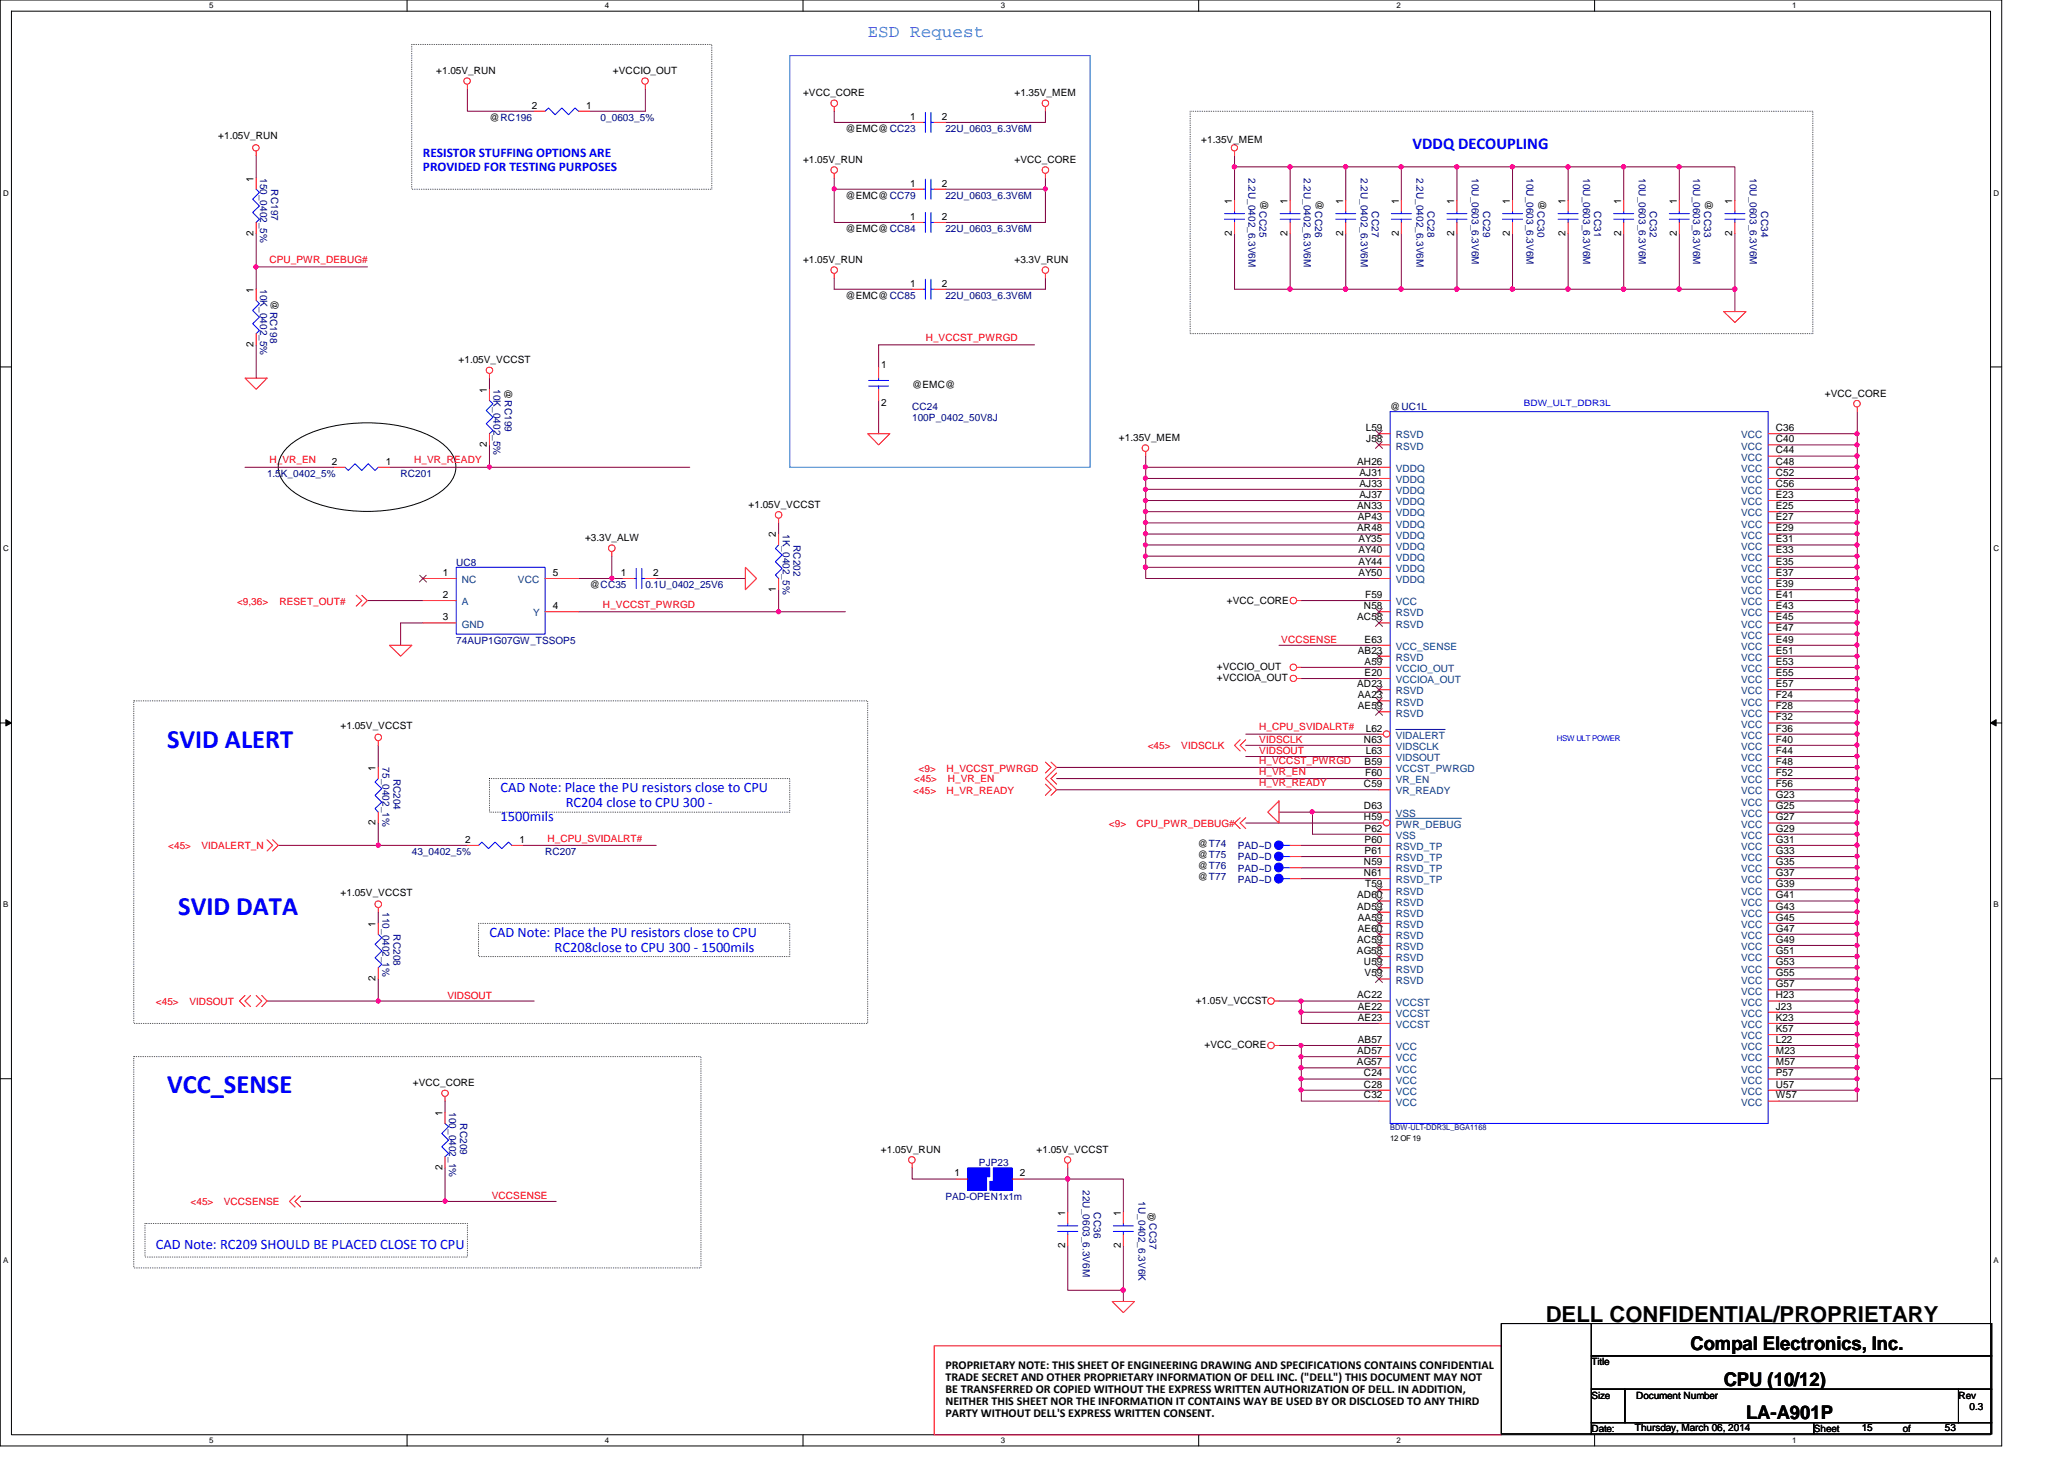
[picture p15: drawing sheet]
<svg xmlns="http://www.w3.org/2000/svg" width="297mm" height="210mm" viewBox="0 0 297 210" stroke-linecap="round" stroke-linejoin="round" font-family="sans-serif">
<defs><g id="words">
<g font-size="3.8" fill="#00f">
<text x="24" y="107.7">SVID ALERT</text>
<text x="25.7" y="131.7">SVID DATA</text>
<text x="24" y="157.3">VCC_SENSE</text>
</g>
<text font-size="3.2" x="222.5" y="190.2">DELL CONFIDENTIAL/PROPRIETARY</text>
<g font-size="2.7">
<text x="243.3" y="194.3">Compal Electronics, Inc.</text>
<text x="248.1" y="199.4">CPU (10/12)</text>
<text x="251.3" y="204.2">LA-A901P</text>
</g>
<text font-size="2.5" fill="#0080ff" x="124.9" y="5.3">ESD Request</text>
<text font-size="2.4" fill="#00f" x="203.3" y="21.5">VDDQ DECOUPLING</text>
<g font-size="2.1" fill="#00f">
<text x="72" y="114">CAD Note: Place the PU resistors close to CPU</text>
<text x="72" y="118.2">1500mils</text>
<text x="81.4" y="116.1">RC204 close to CPU 300 -</text>
<text x="70.4" y="134.8">CAD Note: Place the PU resistors close to CPU</text>
<text x="79.8" y="136.9">RC208close to CPU 300 - 1500mils</text>
<text x="22.4" y="179.6">CAD Note: RC209 SHOULD BE PLACED CLOSE TO CPU</text>
</g>
<g font-size="1.9" fill="#00f">
<text x="60.9" y="22.6">RESISTOR STUFFING OPTIONS ARE</text>
<text x="60.9" y="24.6">PROVIDED FOR TESTING PURPOSES</text>
</g>
<g font-size="1.7">
<text x="136.1" y="196.9">PROPRIETARY NOTE: THIS SHEET OF ENGINEERING DRAWING AND SPECIFICATIONS CONTAINS CONFIDENTIAL</text>
<text x="136.1" y="198.6">TRADE SECRET AND OTHER PROPRIETARY INFORMATION OF DELL INC. (&quot;DELL&quot;) THIS DOCUMENT MAY NOT</text>
<text x="136.1" y="200.4">BE TRANSFERRED OR COPIED WITHOUT THE EXPRESS WRITTEN AUTHORIZATION OF DELL. IN ADDITION,</text>
<text x="136.1" y="202.1">NEITHER THIS SHEET NOR THE INFORMATION IT CONTAINS WAY BE USED BY OR DISCLOSED TO ANY THIRD</text>
<text x="136.1" y="203.8">PARTY WITHOUT DELL'S EXPRESS WRITTEN CONSENT.</text>
</g>
<g font-size="1.4">
<text x="62.8" y="10.6">+1.05V_RUN</text>
<text x="88.2" y="10.6">+VCCIO_OUT</text>
<text x="70.4" y="17.4">@RC196</text>
<text x="76.5" y="15.6">2</text>
<text x="84.4" y="15.6">1</text>
<text x="115.6" y="13.8">+VCC_CORE</text>
<text x="131" y="17.2">1</text>
<text x="135.5" y="17.2">2</text>
<text x="146" y="13.8">+1.35V_MEM</text>
<text x="31.4" y="20.1">+1.05V_RUN</text>
<text x="115.6" y="23.5">+1.05V_RUN</text>
<text x="121.7" y="19">@EMC@CC23</text>
<text x="146" y="23.5">+VCC_CORE</text>
<text x="172.9" y="20.6">+1.35V_MEM</text>
<text x="36.5" y="26.1" transform="rotate(-90 36.5 26.1)">1</text>
<text x="121.7" y="28.6">@EMC@CC79</text>
<text x="131" y="26.8">1</text>
<text x="135.5" y="26.8">2</text>
<text x="177.3" y="29.3" transform="rotate(-90 177.3 29.3)">1</text>
<text x="181.4" y="28.8" transform="rotate(90 181.4 28.8)">@CC25</text>
<text x="185.3" y="29.3" transform="rotate(-90 185.3 29.3)">1</text>
<text x="189.4" y="28.8" transform="rotate(90 189.4 28.8)">@CC26</text>
<text x="193.3" y="29.3" transform="rotate(-90 193.3 29.3)">1</text>
<text x="201.3" y="29.3" transform="rotate(-90 201.3 29.3)">1</text>
<text x="209.3" y="29.3" transform="rotate(-90 209.3 29.3)">1</text>
<text x="217.3" y="29.3" transform="rotate(-90 217.3 29.3)">1</text>
<text x="221.4" y="28.8" transform="rotate(90 221.4 28.8)">@CC30</text>
<text x="225.3" y="29.3" transform="rotate(-90 225.3 29.3)">1</text>
<text x="233.3" y="29.3" transform="rotate(-90 233.3 29.3)">1</text>
<text x="241.3" y="29.3" transform="rotate(-90 241.3 29.3)">1</text>
<text x="245.4" y="28.8" transform="rotate(90 245.4 28.8)">@CC33</text>
<text x="249.3" y="29.3" transform="rotate(-90 249.3 29.3)">1</text>
<text x="36.5" y="33.9" transform="rotate(-90 36.5 33.9)">2</text>
<text x="121.7" y="33.4">@EMC@CC84</text>
<text x="131" y="31.6">1</text>
<text x="135.5" y="31.6">2</text>
<text x="177.3" y="33.9" transform="rotate(-90 177.3 33.9)">2</text>
<text x="185.3" y="33.9" transform="rotate(-90 185.3 33.9)">2</text>
<text x="193.3" y="33.9" transform="rotate(-90 193.3 33.9)">2</text>
<text x="201.3" y="33.9" transform="rotate(-90 201.3 33.9)">2</text>
<text x="209.3" y="33.9" transform="rotate(-90 209.3 33.9)">2</text>
<text x="217.3" y="33.9" transform="rotate(-90 217.3 33.9)">2</text>
<text x="225.3" y="33.9" transform="rotate(-90 225.3 33.9)">2</text>
<text x="233.3" y="33.9" transform="rotate(-90 233.3 33.9)">2</text>
<text x="241.3" y="33.9" transform="rotate(-90 241.3 33.9)">2</text>
<text x="249.3" y="33.9" transform="rotate(-90 249.3 33.9)">2</text>
<text x="115.6" y="37.8">+1.05V_RUN</text>
<text x="131" y="41.2">1</text>
<text x="135.5" y="41.2">2</text>
<text x="146" y="37.8">+3.3V_RUN</text>
<text x="36.5" y="42.1" transform="rotate(-90 36.5 42.1)">1</text>
<text x="39" y="43.2" transform="rotate(90 39 43.2)">@RC198</text>
<text x="121.7" y="43">@EMC@CC85</text>
<text x="36.5" y="49.9" transform="rotate(-90 36.5 49.9)">2</text>
<text x="66" y="52.2">+1.05V_VCCST</text>
<text x="126.8" y="53">1</text>
<text x="70.1" y="56.5" transform="rotate(-90 70.1 56.5)">1</text>
<text x="72.6" y="56" transform="rotate(90 72.6 56)">@RC199</text>
<text x="126.8" y="58.5">2</text>
<text x="131.3" y="55.8">@EMC@</text>
<text x="200.1" y="59">@UC1L</text>
<text x="262.6" y="57.1">+VCC_CORE</text>
<text x="70.1" y="64.3" transform="rotate(-90 70.1 64.3)">2</text>
<text x="161" y="63.5">+1.35V_MEM</text>
<text x="196.5" y="62">L59</text>
<text x="196.6" y="63.6">J58</text>
<text x="255.6" y="62">C36</text>
<text x="255.6" y="63.6">C40</text>
<text x="255.6" y="65.2">C44</text>
<text x="47.7" y="66.8">2</text>
<text x="55.5" y="66.8">1</text>
<text x="195.3" y="66.8">AH26</text>
<text x="195.7" y="71.6">AJ37</text>
<text x="195.7" y="70">AJ33</text>
<text x="195.7" y="68.5">AJ31</text>
<text x="255.6" y="70">C56</text>
<text x="255.6" y="71.6">E23</text>
<text x="255.6" y="66.8">C48</text>
<text x="255.6" y="68.5">C52</text>
<text x="84.2" y="77.9">+3.3V_ALW</text>
<text x="107.7" y="73.1">+1.05V_VCCST</text>
<text x="111.7" y="77.3" transform="rotate(-90 111.7 77.3)">2</text>
<text x="195.3" y="76.5">AR48</text>
<text x="195.3" y="73.2">AN33</text>
<text x="195.4" y="74.8">AP43</text>
<text x="255.6" y="74.8">E27</text>
<text x="255.6" y="76.5">E29</text>
<text x="255.6" y="73.2">E25</text>
<text x="63.8" y="82.8">1</text>
<text x="79.5" y="82.8">5</text>
<text x="89.4" y="82.8">1</text>
<text x="94" y="82.8">2</text>
<text x="195.5" y="81.2">AY44</text>
<text x="195.5" y="79.6">AY40</text>
<text x="195.5" y="78">AY35</text>
<text x="195.5" y="82.8">AY50</text>
<text x="255.6" y="82.8">E37</text>
<text x="255.6" y="78">E31</text>
<text x="255.6" y="79.6">E33</text>
<text x="255.6" y="81.2">E35</text>
<text x="63.8" y="86">2</text>
<text x="63.8" y="89.2">3</text>
<text x="79.5" y="87.6">4</text>
<text x="84.9" y="84.6">@CC35</text>
<text x="111.7" y="85.1" transform="rotate(-90 111.7 85.1)">1</text>
<text x="176.6" y="86.8">+VCC_CORE</text>
<text x="195.3" y="89.2">AC58</text>
<text x="196.3" y="87.6">N58</text>
<text x="196.5" y="86">F59</text>
<text x="255.6" y="86">E41</text>
<text x="255.6" y="87.6">E43</text>
<text x="255.6" y="89.2">E45</text>
<text x="255.6" y="84.5">E39</text>
<text x="195.4" y="94">AB23</text>
<text x="196.4" y="95.6">A59</text>
<text x="196.4" y="92.5">E63</text>
<text x="255.6" y="94">E51</text>
<text x="255.6" y="95.6">E53</text>
<text x="255.6" y="90.8">E47</text>
<text x="255.6" y="92.5">E49</text>
<text x="175.1" y="96.4">+VCCIO_OUT</text>
<text x="175.1" y="98">+VCCIOA_OUT</text>
<text x="195.3" y="98.8">AD23</text>
<text x="195.4" y="100.5">AA23</text>
<text x="196.4" y="97.2">E20</text>
<text x="255.6" y="100.5">F24</text>
<text x="255.6" y="98.8">E57</text>
<text x="255.6" y="97.2">E55</text>
<text x="49" y="104.9">+1.05V_VCCST</text>
<text x="195.4" y="102">AE59</text>
<text x="196.3" y="106.8">N63</text>
<text x="196.6" y="105.2">L62</text>
<text x="255.6" y="106.8">F40</text>
<text x="255.6" y="102">F28</text>
<text x="255.6" y="103.6">F32</text>
<text x="255.6" y="105.2">F36</text>
<text x="54.1" y="110.9" transform="rotate(-90 54.1 110.9)">1</text>
<text x="196.3" y="113.2">C59</text>
<text x="196.4" y="110">B59</text>
<text x="196.5" y="111.6">F60</text>
<text x="196.5" y="108.5">L63</text>
<text x="255.6" y="111.6">F52</text>
<text x="255.6" y="113.2">F56</text>
<text x="255.6" y="110">F48</text>
<text x="255.6" y="108.5">F44</text>
<text x="54.1" y="118.7" transform="rotate(-90 54.1 118.7)">2</text>
<text x="196.3" y="116.5">D63</text>
<text x="196.3" y="118">H59</text>
<text x="196.4" y="119.6">P62</text>
<text x="255.6" y="119.6">G29</text>
<text x="255.6" y="118">G27</text>
<text x="255.6" y="116.5">G25</text>
<text x="255.6" y="114.9">G23</text>
<text x="67" y="121.2">2</text>
<text x="74.8" y="121.2">1</text>
<text x="172.4" y="125.1">@T76</text>
<text x="172.4" y="123.4">@T75</text>
<text x="172.4" y="121.9">@T74</text>
<text x="196.3" y="124.5">N59</text>
<text x="196.4" y="121.2">P60</text>
<text x="196.4" y="122.9">P61</text>
<text x="255.6" y="124.5">G35</text>
<text x="255.6" y="122.9">G33</text>
<text x="255.6" y="121.2">G31</text>
<text x="49" y="128.9">+1.05V_VCCST</text>
<text x="172.4" y="126.7">@T77</text>
<text x="195.3" y="130.9">AD59</text>
<text x="195.3" y="129.2">AD60</text>
<text x="196.3" y="126">N61</text>
<text x="196.5" y="127.6">T59</text>
<text x="255.6" y="130.9">G43</text>
<text x="255.6" y="127.6">G39</text>
<text x="255.6" y="129.2">G41</text>
<text x="255.6" y="126">G37</text>
<text x="54.1" y="133.3" transform="rotate(-90 54.1 133.3)">1</text>
<text x="195.3" y="137.2">AG58</text>
<text x="195.3" y="135.6">AC59</text>
<text x="195.4" y="132.5">AA59</text>
<text x="195.4" y="134">AE60</text>
<text x="255.6" y="135.6">G49</text>
<text x="255.6" y="137.2">G51</text>
<text x="255.6" y="132.5">G45</text>
<text x="255.6" y="134">G47</text>
<text x="54.1" y="141.1" transform="rotate(-90 54.1 141.1)">2</text>
<text x="195.3" y="143.6">AC22</text>
<text x="196.3" y="138.9">U59</text>
<text x="196.4" y="140.5">V59</text>
<text x="255.6" y="143.6">H23</text>
<text x="255.6" y="140.5">G55</text>
<text x="255.6" y="142">G57</text>
<text x="255.6" y="138.9">G53</text>
<text x="172.1" y="144.4">+1.05V_VCCST</text>
<text x="195.4" y="146.9">AE23</text>
<text x="195.4" y="145.2">AE22</text>
<text x="255.6" y="148.5">K57</text>
<text x="255.6" y="145.2">J23</text>
<text x="255.6" y="146.9">K23</text>
<text x="173.4" y="150.8">+VCC_CORE</text>
<text x="195.3" y="153.2">AG57</text>
<text x="195.3" y="151.6">AD57</text>
<text x="195.4" y="150">AB57</text>
<text x="196.3" y="154.9">C24</text>
<text x="255.6" y="151.6">M23</text>
<text x="255.6" y="153.2">M57</text>
<text x="255.6" y="154.9">P57</text>
<text x="255.6" y="150">L22</text>
<text x="59.4" y="156.3">+VCC_CORE</text>
<text x="63.7" y="160.5" transform="rotate(-90 63.7 160.5)">1</text>
<text x="196.3" y="156.5">C28</text>
<text x="196.3" y="158">C32</text>
<text x="255.6" y="158">W57</text>
<text x="255.6" y="156.5">U57</text>
<text x="126.8" y="165.9">+1.05V_RUN</text>
<text x="149.2" y="165.9">+1.05V_VCCST</text>
<text x="63.7" y="168.3" transform="rotate(-90 63.7 168.3)">2</text>
<text x="137.4" y="169.2">1</text>
<text x="146.8" y="169.2">2</text>
<text x="153.3" y="179.5" transform="rotate(-90 153.3 179.5)">2</text>
<text x="153.3" y="174.9" transform="rotate(-90 153.3 174.9)">1</text>
<text x="161.3" y="179.5" transform="rotate(-90 161.3 179.5)">2</text>
<text x="161.3" y="174.9" transform="rotate(-90 161.3 174.9)">1</text>
<text x="166.2" y="175.9" transform="rotate(-90 166.2 175.9)">@</text>
<text x="229" y="196.4">Title</text>
<text x="229" y="201.2">Size</text>
<text x="235.5" y="201.2">Document Number</text>
<text x="281.9" y="201.2">Rev</text>
<text x="283.5" y="202.8">0.3</text>
<text x="229" y="206">Date:</text>
<text x="235.3" y="205.9">Thursday, March 06, 2014</text>
<text x="261" y="206">Sheet</text>
<text x="267.9" y="205.9">15</text>
<text x="273.9" y="206">of</text>
<text x="279.9" y="205.9">53</text>
</g>
<g font-size="1.4" fill="#000080">
<text x="86.4" y="17.4">0_0603_5%</text>
<text x="136.1" y="19">22U_0603_6.3V6M</text>
<text x="37.4" y="25.6" transform="rotate(90 37.4 25.6)">150_0402_5%</text>
<text x="39" y="27.2" transform="rotate(90 39 27.2)">RC197</text>
<text x="136.1" y="28.6">22U_0603_6.3V6M</text>
<text x="179.7" y="25.6" transform="rotate(90 179.7 25.6)">2.2U_0402_6.3V6M</text>
<text x="187.7" y="25.6" transform="rotate(90 187.7 25.6)">2.2U_0402_6.3V6M</text>
<text x="195.8" y="25.6" transform="rotate(90 195.8 25.6)">2.2U_0402_6.3V6M</text>
<text x="203.8" y="25.6" transform="rotate(90 203.8 25.6)">2.2U_0402_6.3V6M</text>
<text x="211.8" y="25.6" transform="rotate(90 211.8 25.6)">10U_0603_6.3V6M</text>
<text x="219.7" y="25.6" transform="rotate(90 219.7 25.6)">10U_0603_6.3V6M</text>
<text x="227.8" y="25.6" transform="rotate(90 227.8 25.6)">10U_0603_6.3V6M</text>
<text x="235.8" y="25.6" transform="rotate(90 235.8 25.6)">10U_0603_6.3V6M</text>
<text x="243.7" y="25.6" transform="rotate(90 243.7 25.6)">10U_0603_6.3V6M</text>
<text x="251.8" y="25.6" transform="rotate(90 251.8 25.6)">10U_0603_6.3V6M</text>
<text x="136.1" y="33.4">22U_0603_6.3V6M</text>
<text x="197.4" y="30.4" transform="rotate(90 197.4 30.4)">CC27</text>
<text x="205.4" y="30.4" transform="rotate(90 205.4 30.4)">CC28</text>
<text x="213.4" y="30.4" transform="rotate(90 213.4 30.4)">CC29</text>
<text x="229.4" y="30.4" transform="rotate(90 229.4 30.4)">CC31</text>
<text x="237.4" y="30.4" transform="rotate(90 237.4 30.4)">CC32</text>
<text x="253.4" y="30.4" transform="rotate(90 253.4 30.4)">CC34</text>
<text x="37.4" y="41.6" transform="rotate(90 37.4 41.6)">10K_0402_5%</text>
<text x="136.1" y="43">22U_0603_6.3V6M</text>
<text x="71" y="56" transform="rotate(90 71 56)">10K_0402_5%</text>
<text x="131.3" y="59">CC24</text>
<text x="131.3" y="60.6">100P_0402_50V8J</text>
<text x="38.4" y="68.6">1.5K_0402_5%</text>
<text x="57.7" y="68.6">RC201</text>
<text x="112.6" y="76.8" transform="rotate(90 112.6 76.8)">1K_0402_5%</text>
<text x="65.7" y="81.4">UC8</text>
<text x="114.2" y="78.4" transform="rotate(90 114.2 78.4)">RC202</text>
<text x="92.9" y="84.6">0.1U_0402_25V6</text>
<text x="65.7" y="92.6">74AUP1G07GW_TSSOP5</text>
<text x="55" y="110.4" transform="rotate(90 55 110.4)">75_0402_1%</text>
<text x="56.6" y="112" transform="rotate(90 56.6 112)">RC204</text>
<text x="59.3" y="123">43_0402_5%</text>
<text x="78.4" y="123">RC207</text>
<text x="178.1" y="125.4">PAD~D</text>
<text x="178.1" y="123.8">PAD~D</text>
<text x="178.1" y="122.2">PAD~D</text>
<text x="55" y="131.2" transform="rotate(90 55 131.2)">110_0402_1%</text>
<text x="178.1" y="127">PAD~D</text>
<text x="56.6" y="134.4" transform="rotate(90 56.6 134.4)">RC208</text>
<text x="64.6" y="160" transform="rotate(90 64.6 160)">100_0402_1%</text>
<text x="66.2" y="161.6" transform="rotate(90 66.2 161.6)">RC209</text>
<text x="140.9" y="167.8">PJP23</text>
<text x="136.1" y="172.6">PAD-OPEN1x1m</text>
<text x="155.8" y="171.2" transform="rotate(90 155.8 171.2)">22U_0603_6.3V6M</text>
<text x="163.8" y="172.8" transform="rotate(90 163.8 172.8)">1U_0402_6.3V6K</text>
<text x="157.4" y="174.4" transform="rotate(90 157.4 174.4)">CC36</text>
<text x="165.4" y="176" transform="rotate(90 165.4 176)">CC37</text>
</g>
<g font-size="1.4" fill="#f00">
<text x="38.8" y="37.8">CPU_PWR_DEBUG#</text>
<text x="133.2" y="49.1">H_VCCST_PWRGD</text>
<text x="38.8" y="66.7">H_VR_EN</text>
<text x="59.6" y="66.7">H_VR_READY</text>
<text x="34.1" y="87">&lt;9,36&gt;</text>
<text x="40.2" y="87">RESET_OUT#</text>
<text x="86.8" y="87.5">H_VCCST_PWRGD</text>
<text x="184.4" y="92.5">VCCSENSE</text>
<text x="165.2" y="107.8">&lt;45&gt;</text>
<text x="170" y="107.8">VIDSCLK</text>
<text x="181.2" y="105.1">H_CPU_SVIDALRT#</text>
<text x="181.2" y="106.9">VIDSCLK</text>
<text x="131.6" y="112.6">&lt;45&gt;</text>
<text x="132.2" y="111">&lt;9&gt;</text>
<text x="136.2" y="111">H_VCCST_PWRGD</text>
<text x="136.4" y="112.6">H_VR_EN</text>
<text x="181.2" y="109.9">H_VCCST_PWRGD</text>
<text x="181.2" y="111.5">H_VR_EN</text>
<text x="181.2" y="113.1">H_VR_READY</text>
<text x="181.2" y="108.5">VIDSOUT</text>
<text x="131.4" y="114.2">&lt;45&gt;</text>
<text x="136.2" y="114.2">H_VR_READY</text>
<text x="159.6" y="119">&lt;9&gt;</text>
<text x="163.6" y="119">CPU_PWR_DEBUG#</text>
<text x="24.2" y="122.2">&lt;45&gt;</text>
<text x="29" y="122.2">VIDALERT_N</text>
<text x="78.8" y="121.1">H_CPU_SVIDALRT#</text>
<text x="64.4" y="143.7">VIDSOUT</text>
<text x="22.4" y="144.6">&lt;45&gt;</text>
<text x="27.3" y="144.6">VIDSOUT</text>
<text x="27.4" y="173.4">&lt;45&gt;</text>
<text x="32.2" y="173.4">VCCSENSE</text>
<text x="70.8" y="172.5">VCCSENSE</text>
</g>
<g font-size="1.4" fill="#004080">
<text x="200.9" y="64.7">RSVD</text>
<text x="200.9" y="63.1">RSVD</text>
<text x="250.6" y="63.1">VCC</text>
<text x="250.6" y="64.7">VCC</text>
<text x="200.9" y="71.1">VDDQ</text>
<text x="200.9" y="69.5">VDDQ</text>
<text x="200.9" y="67.9">VDDQ</text>
<text x="250.6" y="71.1">VCC</text>
<text x="250.6" y="67.9">VCC</text>
<text x="250.6" y="69.5">VCC</text>
<text x="250.6" y="66.3">VCC</text>
<text x="200.9" y="77.5">VDDQ</text>
<text x="200.9" y="75.9">VDDQ</text>
<text x="200.9" y="74.3">VDDQ</text>
<text x="200.9" y="72.7">VDDQ</text>
<text x="250.6" y="75.9">VCC</text>
<text x="250.6" y="77.5">VCC</text>
<text x="250.6" y="72.7">VCC</text>
<text x="250.6" y="74.3">VCC</text>
<text x="66.5" y="83.9">NC</text>
<text x="74.5" y="83.9">VCC</text>
<text x="200.9" y="82.3">VDDQ</text>
<text x="200.9" y="80.7">VDDQ</text>
<text x="200.9" y="79.1">VDDQ</text>
<text x="200.9" y="83.9">VDDQ</text>
<text x="250.6" y="83.9">VCC</text>
<text x="250.6" y="79.1">VCC</text>
<text x="250.6" y="80.7">VCC</text>
<text x="250.6" y="82.3">VCC</text>
<text x="66.5" y="87.1">A</text>
<text x="76.7" y="88.7">Y</text>
<text x="200.9" y="87.1">VCC</text>
<text x="200.9" y="88.7">RSVD</text>
<text x="250.6" y="87.1">VCC</text>
<text x="250.6" y="88.7">VCC</text>
<text x="250.6" y="85.5">VCC</text>
<text x="66.5" y="90.3">GND</text>
<text x="200.9" y="95.1">RSVD</text>
<text x="200.9" y="90.3">RSVD</text>
<text x="200.9" y="93.5">VCC_SENSE</text>
<text x="250.6" y="95.1">VCC</text>
<text x="250.6" y="91.9">VCC</text>
<text x="250.6" y="93.5">VCC</text>
<text x="250.6" y="90.3">VCC</text>
<text x="200.9" y="96.7">VCCIO_OUT</text>
<text x="200.9" y="98.3">VCCIOA_OUT</text>
<text x="200.9" y="99.9">RSVD</text>
<text x="200.9" y="101.5">RSVD</text>
<text x="250.6" y="101.5">VCC</text>
<text x="250.6" y="99.9">VCC</text>
<text x="250.6" y="96.7">VCC</text>
<text x="250.6" y="98.3">VCC</text>
<text x="200.9" y="103.1">RSVD</text>
<text x="200.9" y="107.9">VIDSCLK</text>
<text x="200.9" y="106.3">VIDALERT</text>
<text x="250.6" y="107.9">VCC</text>
<text x="250.6" y="103.1">VCC</text>
<text x="250.6" y="104.7">VCC</text>
<text x="250.6" y="106.3">VCC</text>
<text x="200.9" y="111.1">VCCST_PWRGD</text>
<text x="200.9" y="112.7">VR_EN</text>
<text x="200.9" y="109.5">VIDSOUT</text>
<text x="250.6" y="112.7">VCC</text>
<text x="250.6" y="111.1">VCC</text>
<text x="250.6" y="109.5">VCC</text>
<text x="200.9" y="114.3">VR_READY</text>
<text x="200.9" y="117.5">VSS</text>
<text x="200.9" y="119.1">PWR_DEBUG</text>
<text x="250.6" y="119.1">VCC</text>
<text x="250.6" y="117.5">VCC</text>
<text x="250.6" y="115.9">VCC</text>
<text x="250.6" y="114.3">VCC</text>
<text x="200.9" y="120.7">VSS</text>
<text x="200.9" y="122.3">RSVD_TP</text>
<text x="200.9" y="123.9">RSVD_TP</text>
<text x="200.9" y="125.5">RSVD_TP</text>
<text x="250.6" y="125.5">VCC</text>
<text x="250.6" y="123.9">VCC</text>
<text x="250.6" y="120.7">VCC</text>
<text x="250.6" y="122.3">VCC</text>
<text x="200.9" y="131.9">RSVD</text>
<text x="200.9" y="127.1">RSVD_TP</text>
<text x="200.9" y="128.7">RSVD</text>
<text x="200.9" y="130.3">RSVD</text>
<text x="250.6" y="131.9">VCC</text>
<text x="250.6" y="128.7">VCC</text>
<text x="250.6" y="130.3">VCC</text>
<text x="250.6" y="127.1">VCC</text>
<text x="200.9" y="133.5">RSVD</text>
<text x="200.9" y="136.7">RSVD</text>
<text x="200.9" y="135.1">RSVD</text>
<text x="250.6" y="136.7">VCC</text>
<text x="250.6" y="133.5">VCC</text>
<text x="250.6" y="135.1">VCC</text>
<text x="200.9" y="139.9">RSVD</text>
<text x="200.9" y="141.5">RSVD</text>
<text x="200.9" y="138.3">RSVD</text>
<text x="250.6" y="141.5">VCC</text>
<text x="250.6" y="143.1">VCC</text>
<text x="250.6" y="138.3">VCC</text>
<text x="250.6" y="139.9">VCC</text>
<text x="200.9" y="144.7">VCCST</text>
<text x="200.9" y="147.9">VCCST</text>
<text x="200.9" y="146.3">VCCST</text>
<text x="250.6" y="149.5">VCC</text>
<text x="250.6" y="144.7">VCC</text>
<text x="250.6" y="146.3">VCC</text>
<text x="250.6" y="147.9">VCC</text>
<text x="200.9" y="155.9">VCC</text>
<text x="200.9" y="154.3">VCC</text>
<text x="200.9" y="152.7">VCC</text>
<text x="200.9" y="151.1">VCC</text>
<text x="250.6" y="152.7">VCC</text>
<text x="250.6" y="154.3">VCC</text>
<text x="250.6" y="155.9">VCC</text>
<text x="250.6" y="151.1">VCC</text>
<text x="200.9" y="157.5">VCC</text>
<text x="200.9" y="159.1">VCC</text>
<text x="250.6" y="159.1">VCC</text>
<text x="250.6" y="157.5">VCC</text>
</g>
<text font-size="1.3" fill="#00f" x="219.3" y="58.5">BDW_ULT_DDR3L</text>
<g font-size="1.1">
<text x="30.1" y="1.1">5</text>
<text x="87" y="1.1">4</text>
<text x="144" y="1.1">3</text>
<text x="201" y="1.1">2</text>
<text x="257.9" y="1.1">1</text>
<text x=".5" y="28.2">D</text>
<text x="286.9" y="28.2">D</text>
<text x=".5" y="79.3">C</text>
<text x="286.9" y="79.3">C</text>
<text x=".5" y="130.6">B</text>
<text x="286.9" y="130.6">B</text>
<text x="200.1" y="164.2">12 OF 19</text>
<text x=".5" y="181.7">A</text>
<text x="286.9" y="181.7">A</text>
<text x="30.1" y="207.6">5</text>
<text x="87" y="207.6">4</text>
<text x="144" y="207.6">3</text>
<text x="201" y="207.6">2</text>
<text x="257.9" y="207.6">1</text>
</g>
<text font-size="1.1" fill="#00f" x="224.1" y="106.6">HSW ULT POWER</text>
<text font-size="1.1" fill="#000080" x="200.1" y="162.6">BDW-ULT-DDR3L_BGA1168</text>
</g></defs>
<path d="M0 0h288.1v208h-288.1zM1.6 1.6h284.9v204.8h-284.9z" fill="none" stroke="#000" stroke-width=".14"/>
<g fill="#fff">
<path d="M30.1 .2h.6v1.2h-.6z"/>
<path d="M30.1 206.6h.6v1.2h-.6z"/>
</g>
<path d="M58.6 0v1.6M58.6 206.4v1.6" fill="none" stroke="#000" stroke-width=".14"/>
<g fill="#fff">
<path d="M87 .2h.6v1.2h-.6z"/>
<path d="M87 206.6h.6v1.2h-.6z"/>
</g>
<path d="M115.6 0v1.6M115.6 206.4v1.6" fill="none" stroke="#000" stroke-width=".14"/>
<g fill="#fff">
<path d="M144 .2h.6v1.2h-.6z"/>
<path d="M144 206.6h.6v1.2h-.6z"/>
</g>
<path d="M172.5 0v1.6M172.5 206.4v1.6" fill="none" stroke="#000" stroke-width=".14"/>
<g fill="#fff">
<path d="M201 .2h.5v1.2h-.5z"/>
<path d="M201 206.6h.5v1.2h-.5z"/>
</g>
<path d="M229.5 0v1.6M229.5 206.4v1.6" fill="none" stroke="#000" stroke-width=".14"/>
<g fill="#fff">
<path d="M257.9 .2h.6v1.2h-.6z"/>
<path d="M257.9 206.6h.6v1.2h-.6z"/>
<path d="M.5 27.2h.7v1.2h-.7z"/>
<path d="M286.9 27.2h.8v1.2h-.8z"/>
<path d="M.5 78.4h.7v1.1h-.7z"/>
<path d="M286.9 78.4h.8v1.1h-.8z"/>
</g>
<path d="M0 52.8h1.6M286.5 52.8h1.6" fill="none" stroke="#000" stroke-width=".14"/>
<g fill="#fff">
<path d="M.5 129.6h.7v1.2h-.7z"/>
<path d="M286.9 129.6h.7v1.2h-.7z"/>
</g>
<path d="M0 104h1.6M.8 103.5l.8 .5-.8 .4zM286.5 104h1.6M286.5 104l.8-.5v.9z" fill="none" stroke="#000" stroke-width=".14"/>
<path d="M.8 103.5l.8 .5-.8 .4zM286.5 104l.8-.5v.9z" fill="#000"/>
<g fill="#fff">
<path d="M.5 180.8h.7v1.1h-.7z"/>
<path d="M286.9 180.8h.7v1.1h-.7z"/>
</g>
<path d="M41.5 64.2a16.2 16.2 0 0 1 9.7-3.3 21.2 21.2 0 0 1 11.2 2.1 6.2 6.2 0 0 1 3.1 3.4 3.8 3.8 0 0 1-1.4 3.8 16.2 16.2 0 0 1-9.7 3.3 21 21 0 0 1-11.1-2.1 6.2 6.2 0 0 1-3.2-3.4 3.8 3.8 0 0 1 1.4-3.8zM0 155.2h1.6M286.5 155.2h1.6M134.4 170.4h.1M150.4 170.4h.1" fill="none" stroke="#000" stroke-width=".14"/>
<path d="M59.3 6.4h43.1v20.8h-43.1zM171.3 16h89.6v32h-89.6zM19.3 100.8h105.6v46.4h-105.6zM70.4 112h43.3v4.8h-43.3zM68.9 132.8h44.8v4.8h-44.8zM19.3 152h81.6v30.4h-81.6zM20.9 176h46.4v4.8h-46.4z" fill="none" stroke="#000" stroke-width=".14" stroke-dasharray="0 .3"/>
<path d="M134.4 193.6h81.7v12.8h-81.7z" fill="none" stroke="#f00" stroke-width=".14"/>
<path d="M113.7 8h43.2v59.2h-43.2z" fill="none" stroke="#0080ff" stroke-width=".14"/>
<path d="M67.3 12.8v3.2h9.6M36.9 22.4v3.2M54.4 107.2v3.2M54.4 131.2v1.6M187.3 145.6v1.6h11.2M187.3 145.6h11.2M198.5 144h-11.2v1.6M131.3 168v1.6h6.4" fill="none" stroke="#800040" stroke-width=".14"/>
<circle cx="187.2" cy="145.6" r=".31" fill="#f0f"/>
<circle cx="187.2" cy="145.6" r=".31" fill="none" stroke="#f0f" stroke-width=".14"/>
<circle cx="187.2" cy="144" r=".3" fill="#f0f"/>
<circle cx="187.2" cy="144" r=".3" fill="none" stroke="#f0f" stroke-width=".14"/>
<path d="M153.7 174.4v-4.8h8v4.8" fill="none" stroke="#800040" stroke-width=".14"/>
<circle cx="153.6" cy="169.6" r=".32" fill="#f0f"/>
<circle cx="153.6" cy="169.6" r=".32" fill="none" stroke="#f0f" stroke-width=".14"/>
<path d="M70.4 54.4v1.6M112.1 75.2v1.6M198.5 81.6h-33.6v1.6h33.6M184.1 144h3.2M153.7 168v1.6h-6.4" fill="none" stroke="#800040" stroke-width=".14"/>
<circle cx="164.8" cy="81.6" r=".31" fill="#f0f"/>
<circle cx="164.8" cy="81.6" r=".31" fill="none" stroke="#f0f" stroke-width=".14"/>
<path d="M164.9 67.2h33.6" fill="none" stroke="#800040" stroke-width=".14"/>
<circle cx="164.8" cy="67.2" r=".3" fill="#f0f"/>
<circle cx="164.8" cy="67.2" r=".3" fill="none" stroke="#f0f" stroke-width=".14"/>
<path d="M164.9 65.6v1.6M164.9 68.8h33.6" fill="none" stroke="#800040" stroke-width=".14"/>
<circle cx="164.8" cy="68.8" r=".3" fill="#f0f"/>
<circle cx="164.8" cy="68.8" r=".3" fill="none" stroke="#f0f" stroke-width=".14"/>
<path d="M164.9 67.2v1.6M164.9 70.4h33.6" fill="none" stroke="#800040" stroke-width=".14"/>
<circle cx="164.8" cy="70.4" r=".3" fill="#f0f"/>
<circle cx="164.8" cy="70.4" r=".3" fill="none" stroke="#f0f" stroke-width=".14"/>
<path d="M164.9 68.8v1.6M164.9 73.6h33.6" fill="none" stroke="#800040" stroke-width=".14"/>
<circle cx="164.8" cy="73.6" r=".31" fill="#f0f"/>
<circle cx="164.8" cy="73.6" r=".31" fill="none" stroke="#f0f" stroke-width=".14"/>
<path d="M198.5 72h-33.6v1.6" fill="none" stroke="#800040" stroke-width=".14"/>
<circle cx="164.8" cy="72" r=".3" fill="#f0f"/>
<circle cx="164.8" cy="72" r=".3" fill="none" stroke="#f0f" stroke-width=".14"/>
<path d="M164.9 75.2h33.6" fill="none" stroke="#800040" stroke-width=".14"/>
<circle cx="164.8" cy="75.2" r=".3" fill="#f0f"/>
<circle cx="164.8" cy="75.2" r=".3" fill="none" stroke="#f0f" stroke-width=".14"/>
<path d="M164.9 73.6v1.6M164.9 70.4v1.6M164.9 78.4h33.6" fill="none" stroke="#800040" stroke-width=".14"/>
<circle cx="164.8" cy="78.4" r=".3" fill="#f0f"/>
<circle cx="164.8" cy="78.4" r=".3" fill="none" stroke="#f0f" stroke-width=".14"/>
<path d="M164.9 78.4v1.6h33.6" fill="none" stroke="#800040" stroke-width=".14"/>
<circle cx="164.8" cy="80" r=".3" fill="#f0f"/>
<circle cx="164.8" cy="80" r=".3" fill="none" stroke="#f0f" stroke-width=".14"/>
<path d="M164.9 76.8h33.6" fill="none" stroke="#800040" stroke-width=".14"/>
<circle cx="164.8" cy="76.8" r=".3" fill="#f0f"/>
<circle cx="164.8" cy="76.8" r=".3" fill="none" stroke="#f0f" stroke-width=".14"/>
<path d="M241.7 24v4.8M164.9 75.2v3.2M164.9 80v1.6" fill="none" stroke="#800040" stroke-width=".14"/>
<circle cx="241.7" cy="24" r=".31" fill="#f0f"/>
<circle cx="241.7" cy="24" r=".31" fill="none" stroke="#f0f" stroke-width=".14"/>
<path d="M241.7 24h-8v4.8" fill="none" stroke="#800040" stroke-width=".14"/>
<circle cx="233.7" cy="24" r=".31" fill="#f0f"/>
<circle cx="233.7" cy="24" r=".31" fill="none" stroke="#f0f" stroke-width=".14"/>
<path d="M193.7 24v4.8M241.7 24h8v4.8" fill="none" stroke="#800040" stroke-width=".14"/>
<circle cx="193.7" cy="24" r=".31" fill="#f0f"/>
<circle cx="193.7" cy="24" r=".31" fill="none" stroke="#f0f" stroke-width=".14"/>
<path d="M177.7 22.4v1.6M217.7 24h-8v4.8" fill="none" stroke="#800040" stroke-width=".14"/>
<circle cx="217.7" cy="24" r=".31" fill="#f0f"/>
<circle cx="217.7" cy="24" r=".31" fill="none" stroke="#f0f" stroke-width=".14"/>
<circle cx="209.7" cy="24" r=".31" fill="#f0f"/>
<circle cx="209.7" cy="24" r=".31" fill="none" stroke="#f0f" stroke-width=".14"/>
<path d="M201.7 24v4.8M217.7 24v4.8" fill="none" stroke="#800040" stroke-width=".14"/>
<circle cx="201.7" cy="24" r=".31" fill="#f0f"/>
<circle cx="201.7" cy="24" r=".31" fill="none" stroke="#f0f" stroke-width=".14"/>
<path d="M185.7 24v4.8M193.7 24h16M225.7 24v4.8" fill="none" stroke="#800040" stroke-width=".14"/>
<circle cx="225.7" cy="24" r=".31" fill="#f0f"/>
<circle cx="225.7" cy="24" r=".31" fill="none" stroke="#f0f" stroke-width=".14"/>
<path d="M177.7 24v4.8M217.7 24h16M88 83.2h1.7" fill="none" stroke="#800040" stroke-width=".14"/>
<circle cx="88.1" cy="83.2" r=".3" fill="#f0f"/>
<circle cx="88.1" cy="83.2" r=".3" fill="none" stroke="#f0f" stroke-width=".14"/>
<path d="M92.9 12.8v3.2h-8M256.1 62.4h11.2v1.6h-11.2M88 80v3.2h-4.7M187.3 97.6h11.2M187.3 96h11.2M187.3 86.4h11.2" fill="none" stroke="#800040" stroke-width=".14"/>
<circle cx="267.2" cy="62.4" r=".3" fill="#f0f"/>
<circle cx="267.2" cy="62.4" r=".3" fill="none" stroke="#f0f" stroke-width=".14"/>
<path d="M256.1 156.8h11.2v1.6" fill="none" stroke="#800040" stroke-width=".14"/>
<circle cx="267.2" cy="156.8" r=".3" fill="#f0f"/>
<circle cx="267.2" cy="156.8" r=".3" fill="none" stroke="#f0f" stroke-width=".14"/>
<path d="M267.3 64v1.6h-11.2M256.1 158.4h11.2" fill="none" stroke="#800040" stroke-width=".14"/>
<circle cx="267.2" cy="64" r=".3" fill="#f0f"/>
<circle cx="267.2" cy="64" r=".3" fill="none" stroke="#f0f" stroke-width=".14"/>
<path d="M267.3 65.6v1.6" fill="none" stroke="#800040" stroke-width=".14"/>
<circle cx="267.2" cy="67.2" r=".3" fill="#f0f"/>
<circle cx="267.2" cy="67.2" r=".3" fill="none" stroke="#f0f" stroke-width=".14"/>
<circle cx="267.2" cy="65.6" r=".31" fill="#f0f"/>
<circle cx="267.2" cy="65.6" r=".31" fill="none" stroke="#f0f" stroke-width=".14"/>
<path d="M256.1 67.2h11.2v1.6h-11.2" fill="none" stroke="#800040" stroke-width=".14"/>
<circle cx="267.2" cy="68.8" r=".3" fill="#f0f"/>
<circle cx="267.2" cy="68.8" r=".3" fill="none" stroke="#f0f" stroke-width=".14"/>
<path d="M267.3 68.8v1.6h-11.2" fill="none" stroke="#800040" stroke-width=".14"/>
<circle cx="267.2" cy="70.4" r=".3" fill="#f0f"/>
<circle cx="267.2" cy="70.4" r=".3" fill="none" stroke="#f0f" stroke-width=".14"/>
<path d="M256.1 73.6h11.2" fill="none" stroke="#800040" stroke-width=".14"/>
<circle cx="267.2" cy="73.6" r=".31" fill="#f0f"/>
<circle cx="267.2" cy="73.6" r=".31" fill="none" stroke="#f0f" stroke-width=".14"/>
<path d="M267.3 72v1.6" fill="none" stroke="#800040" stroke-width=".14"/>
<circle cx="267.2" cy="72" r=".3" fill="#f0f"/>
<circle cx="267.2" cy="72" r=".3" fill="none" stroke="#f0f" stroke-width=".14"/>
<path d="M256.1 72h11.2M256.1 76.8h11.2" fill="none" stroke="#800040" stroke-width=".14"/>
<circle cx="267.2" cy="76.8" r=".3" fill="#f0f"/>
<circle cx="267.2" cy="76.8" r=".3" fill="none" stroke="#f0f" stroke-width=".14"/>
<path d="M256.1 75.2h11.2v1.6" fill="none" stroke="#800040" stroke-width=".14"/>
<circle cx="267.2" cy="75.2" r=".3" fill="#f0f"/>
<circle cx="267.2" cy="75.2" r=".3" fill="none" stroke="#f0f" stroke-width=".14"/>
<path d="M267.3 70.4v1.6M267.3 78.4v1.6h-11.2" fill="none" stroke="#800040" stroke-width=".14"/>
<circle cx="267.2" cy="80" r=".3" fill="#f0f"/>
<circle cx="267.2" cy="80" r=".3" fill="none" stroke="#f0f" stroke-width=".14"/>
<circle cx="267.2" cy="78.4" r=".3" fill="#f0f"/>
<circle cx="267.2" cy="78.4" r=".3" fill="none" stroke="#f0f" stroke-width=".14"/>
<path d="M256.1 78.4h11.2M267.3 81.6v1.6h-11.2" fill="none" stroke="#800040" stroke-width=".14"/>
<circle cx="267.2" cy="81.6" r=".31" fill="#f0f"/>
<circle cx="267.2" cy="81.6" r=".31" fill="none" stroke="#f0f" stroke-width=".14"/>
<path d="M256.1 81.6h11.2M256.1 86.4h11.2" fill="none" stroke="#800040" stroke-width=".14"/>
<circle cx="267.2" cy="86.4" r=".3" fill="#f0f"/>
<circle cx="267.2" cy="86.4" r=".3" fill="none" stroke="#f0f" stroke-width=".14"/>
<path d="M256.1 84.8h11.2v1.6M267.3 80v1.6M267.3 83.2v1.6" fill="none" stroke="#800040" stroke-width=".14"/>
<circle cx="267.2" cy="84.8" r=".3" fill="#f0f"/>
<circle cx="267.2" cy="84.8" r=".3" fill="none" stroke="#f0f" stroke-width=".14"/>
<circle cx="267.2" cy="83.2" r=".3" fill="#f0f"/>
<circle cx="267.2" cy="83.2" r=".3" fill="none" stroke="#f0f" stroke-width=".14"/>
<path d="M256.1 89.6h11.2v1.6h-11.2M256.1 92.8h11.2v1.6h-11.2M256.1 97.6h11.2M267.3 86.4v1.6h-11.2" fill="none" stroke="#800040" stroke-width=".14"/>
<circle cx="267.2" cy="97.6" r=".31" fill="#f0f"/>
<circle cx="267.2" cy="97.6" r=".31" fill="none" stroke="#f0f" stroke-width=".14"/>
<path d="M256.1 96h11.2v3.2h-11.2M267.3 94.4v1.6" fill="none" stroke="#800040" stroke-width=".14"/>
<circle cx="267.2" cy="96" r=".3" fill="#f0f"/>
<circle cx="267.2" cy="96" r=".3" fill="none" stroke="#f0f" stroke-width=".14"/>
<circle cx="267.2" cy="94.4" r=".3" fill="#f0f"/>
<circle cx="267.2" cy="94.4" r=".3" fill="none" stroke="#f0f" stroke-width=".14"/>
<path d="M267.3 91.2v1.6" fill="none" stroke="#800040" stroke-width=".14"/>
<circle cx="267.2" cy="92.8" r=".3" fill="#f0f"/>
<circle cx="267.2" cy="92.8" r=".3" fill="none" stroke="#f0f" stroke-width=".14"/>
<circle cx="267.2" cy="91.2" r=".3" fill="#f0f"/>
<circle cx="267.2" cy="91.2" r=".3" fill="none" stroke="#f0f" stroke-width=".14"/>
<path d="M267.3 99.2v1.6h-11.2" fill="none" stroke="#800040" stroke-width=".14"/>
<circle cx="267.2" cy="100.8" r=".3" fill="#f0f"/>
<circle cx="267.2" cy="100.8" r=".3" fill="none" stroke="#f0f" stroke-width=".14"/>
<circle cx="267.2" cy="99.2" r=".3" fill="#f0f"/>
<circle cx="267.2" cy="99.2" r=".3" fill="none" stroke="#f0f" stroke-width=".14"/>
<path d="M256.1 102.4h11.2v1.6h-11.2M256.1 105.6h11.2v1.6h-11.2M256.1 110.4h11.2M256.1 108.8h11.2v1.6M267.3 110.4v1.6" fill="none" stroke="#800040" stroke-width=".14"/>
<circle cx="267.2" cy="110.4" r=".3" fill="#f0f"/>
<circle cx="267.2" cy="110.4" r=".3" fill="none" stroke="#f0f" stroke-width=".14"/>
<path d="M256.1 112h11.2" fill="none" stroke="#800040" stroke-width=".14"/>
<circle cx="267.2" cy="112" r=".3" fill="#f0f"/>
<circle cx="267.2" cy="112" r=".3" fill="none" stroke="#f0f" stroke-width=".14"/>
<path d="M267.3 113.6v1.6h-11.2" fill="none" stroke="#800040" stroke-width=".14"/>
<circle cx="267.2" cy="113.6" r=".31" fill="#f0f"/>
<circle cx="267.2" cy="113.6" r=".31" fill="none" stroke="#f0f" stroke-width=".14"/>
<path d="M256.1 113.6h11.2M267.3 107.2v1.6" fill="none" stroke="#800040" stroke-width=".14"/>
<circle cx="267.2" cy="108.8" r=".3" fill="#f0f"/>
<circle cx="267.2" cy="108.8" r=".3" fill="none" stroke="#f0f" stroke-width=".14"/>
<circle cx="267.2" cy="107.2" r=".3" fill="#f0f"/>
<circle cx="267.2" cy="107.2" r=".3" fill="none" stroke="#f0f" stroke-width=".14"/>
<path d="M267.3 115.2v1.6" fill="none" stroke="#800040" stroke-width=".14"/>
<circle cx="267.2" cy="116.8" r=".3" fill="#f0f"/>
<circle cx="267.2" cy="116.8" r=".3" fill="none" stroke="#f0f" stroke-width=".14"/>
<circle cx="267.2" cy="115.2" r=".3" fill="#f0f"/>
<circle cx="267.2" cy="115.2" r=".3" fill="none" stroke="#f0f" stroke-width=".14"/>
<path d="M256.1 116.8h11.2M267.3 118.4v1.6h-11.2" fill="none" stroke="#800040" stroke-width=".14"/>
<circle cx="267.2" cy="120" r=".3" fill="#f0f"/>
<circle cx="267.2" cy="120" r=".3" fill="none" stroke="#f0f" stroke-width=".14"/>
<circle cx="267.2" cy="118.4" r=".3" fill="#f0f"/>
<circle cx="267.2" cy="118.4" r=".3" fill="none" stroke="#f0f" stroke-width=".14"/>
<path d="M256.1 118.4h11.2M256.1 123.2h11.2" fill="none" stroke="#800040" stroke-width=".14"/>
<circle cx="267.2" cy="123.2" r=".3" fill="#f0f"/>
<circle cx="267.2" cy="123.2" r=".3" fill="none" stroke="#f0f" stroke-width=".14"/>
<path d="M256.1 121.6h11.2v1.6" fill="none" stroke="#800040" stroke-width=".14"/>
<circle cx="267.2" cy="121.6" r=".31" fill="#f0f"/>
<circle cx="267.2" cy="121.6" r=".31" fill="none" stroke="#f0f" stroke-width=".14"/>
<path d="M256.1 126.4h11.2" fill="none" stroke="#800040" stroke-width=".14"/>
<circle cx="267.2" cy="126.4" r=".3" fill="#f0f"/>
<circle cx="267.2" cy="126.4" r=".3" fill="none" stroke="#f0f" stroke-width=".14"/>
<path d="M256.1 124.8h11.2v1.6M267.3 120v1.6M267.3 123.2v1.6" fill="none" stroke="#800040" stroke-width=".14"/>
<circle cx="267.2" cy="124.8" r=".3" fill="#f0f"/>
<circle cx="267.2" cy="124.8" r=".3" fill="none" stroke="#f0f" stroke-width=".14"/>
<path d="M267.3 126.4v1.6h-11.2" fill="none" stroke="#800040" stroke-width=".14"/>
<circle cx="267.2" cy="128" r=".3" fill="#f0f"/>
<circle cx="267.2" cy="128" r=".3" fill="none" stroke="#f0f" stroke-width=".14"/>
<path d="M267.3 129.6v1.6h-11.2" fill="none" stroke="#800040" stroke-width=".14"/>
<circle cx="267.2" cy="129.6" r=".31" fill="#f0f"/>
<circle cx="267.2" cy="129.6" r=".31" fill="none" stroke="#f0f" stroke-width=".14"/>
<path d="M256.1 129.6h11.2M256.1 134.4h11.2" fill="none" stroke="#800040" stroke-width=".14"/>
<circle cx="267.2" cy="134.4" r=".3" fill="#f0f"/>
<circle cx="267.2" cy="134.4" r=".3" fill="none" stroke="#f0f" stroke-width=".14"/>
<path d="M256.1 132.8h11.2v3.2h-11.2M267.3 139.2v1.6h-11.2" fill="none" stroke="#800040" stroke-width=".14"/>
<circle cx="267.2" cy="140.8" r=".3" fill="#f0f"/>
<circle cx="267.2" cy="140.8" r=".3" fill="none" stroke="#f0f" stroke-width=".14"/>
<circle cx="267.2" cy="139.2" r=".3" fill="#f0f"/>
<circle cx="267.2" cy="139.2" r=".3" fill="none" stroke="#f0f" stroke-width=".14"/>
<path d="M256.1 137.6h11.2v1.6" fill="none" stroke="#800040" stroke-width=".14"/>
<circle cx="267.2" cy="137.6" r=".31" fill="#f0f"/>
<circle cx="267.2" cy="137.6" r=".31" fill="none" stroke="#f0f" stroke-width=".14"/>
<path d="M256.1 139.2h11.2M267.3 140.8v1.6h-11.2" fill="none" stroke="#800040" stroke-width=".14"/>
<circle cx="267.2" cy="142.4" r=".3" fill="#f0f"/>
<circle cx="267.2" cy="142.4" r=".3" fill="none" stroke="#f0f" stroke-width=".14"/>
<path d="M267.3 144v1.6h-11.2" fill="none" stroke="#800040" stroke-width=".14"/>
<circle cx="267.2" cy="145.6" r=".31" fill="#f0f"/>
<circle cx="267.2" cy="145.6" r=".31" fill="none" stroke="#f0f" stroke-width=".14"/>
<circle cx="267.2" cy="144" r=".3" fill="#f0f"/>
<circle cx="267.2" cy="144" r=".3" fill="none" stroke="#f0f" stroke-width=".14"/>
<path d="M256.1 144h11.2M267.3 147.2v3.2h-11.2" fill="none" stroke="#800040" stroke-width=".14"/>
<circle cx="267.2" cy="148.8" r=".3" fill="#f0f"/>
<circle cx="267.2" cy="148.8" r=".3" fill="none" stroke="#f0f" stroke-width=".14"/>
<circle cx="267.2" cy="147.2" r=".3" fill="#f0f"/>
<circle cx="267.2" cy="147.2" r=".3" fill="none" stroke="#f0f" stroke-width=".14"/>
<path d="M256.1 147.2h11.2M267.3 152v1.6h-11.2" fill="none" stroke="#800040" stroke-width=".14"/>
<circle cx="267.2" cy="153.6" r=".31" fill="#f0f"/>
<circle cx="267.2" cy="153.6" r=".31" fill="none" stroke="#f0f" stroke-width=".14"/>
<path d="M267.3 59.2v3.2M267.3 76.8v1.6M267.3 73.6v1.6M267.3 150.4v1.6h-11.2M267.3 145.6v1.6M267.3 153.6v1.6h-11.2M267.3 142.4v1.6" fill="none" stroke="#800040" stroke-width=".14"/>
<circle cx="267.2" cy="152" r=".3" fill="#f0f"/>
<circle cx="267.2" cy="152" r=".3" fill="none" stroke="#f0f" stroke-width=".14"/>
<circle cx="267.2" cy="150.4" r=".3" fill="#f0f"/>
<circle cx="267.2" cy="150.4" r=".3" fill="none" stroke="#f0f" stroke-width=".14"/>
<path d="M267.3 136v1.6" fill="none" stroke="#800040" stroke-width=".14"/>
<circle cx="267.2" cy="136" r=".3" fill="#f0f"/>
<circle cx="267.2" cy="136" r=".3" fill="none" stroke="#f0f" stroke-width=".14"/>
<path d="M267.3 88v1.6" fill="none" stroke="#800040" stroke-width=".14"/>
<circle cx="267.2" cy="89.6" r=".31" fill="#f0f"/>
<circle cx="267.2" cy="89.6" r=".31" fill="none" stroke="#f0f" stroke-width=".14"/>
<circle cx="267.2" cy="88" r=".3" fill="#f0f"/>
<circle cx="267.2" cy="88" r=".3" fill="none" stroke="#f0f" stroke-width=".14"/>
<path d="M267.3 155.2v1.6" fill="none" stroke="#800040" stroke-width=".14"/>
<circle cx="267.2" cy="155.2" r=".3" fill="#f0f"/>
<circle cx="267.2" cy="155.2" r=".3" fill="none" stroke="#f0f" stroke-width=".14"/>
<path d="M267.3 104v1.6" fill="none" stroke="#800040" stroke-width=".14"/>
<circle cx="267.2" cy="105.6" r=".31" fill="#f0f"/>
<circle cx="267.2" cy="105.6" r=".31" fill="none" stroke="#f0f" stroke-width=".14"/>
<circle cx="267.2" cy="104" r=".3" fill="#f0f"/>
<circle cx="267.2" cy="104" r=".3" fill="none" stroke="#f0f" stroke-width=".14"/>
<path d="M267.3 116.8v1.6M267.3 100.8v1.6M267.3 128v1.6" fill="none" stroke="#800040" stroke-width=".14"/>
<circle cx="267.2" cy="102.4" r=".3" fill="#f0f"/>
<circle cx="267.2" cy="102.4" r=".3" fill="none" stroke="#f0f" stroke-width=".14"/>
<path d="M267.3 131.2v1.6" fill="none" stroke="#800040" stroke-width=".14"/>
<circle cx="267.2" cy="132.8" r=".3" fill="#f0f"/>
<circle cx="267.2" cy="132.8" r=".3" fill="none" stroke="#f0f" stroke-width=".14"/>
<circle cx="267.2" cy="131.2" r=".3" fill="#f0f"/>
<circle cx="267.2" cy="131.2" r=".3" fill="none" stroke="#f0f" stroke-width=".14"/>
<path d="M267.3 112v1.6M187.3 156.8v1.6h11.2M256.1 148.8h11.2" fill="none" stroke="#800040" stroke-width=".14"/>
<circle cx="187.2" cy="156.8" r=".3" fill="#f0f"/>
<circle cx="187.2" cy="156.8" r=".3" fill="none" stroke="#f0f" stroke-width=".14"/>
<path d="M198.5 155.2h-11.2v1.6" fill="none" stroke="#800040" stroke-width=".14"/>
<circle cx="187.2" cy="155.2" r=".3" fill="#f0f"/>
<circle cx="187.2" cy="155.2" r=".3" fill="none" stroke="#f0f" stroke-width=".14"/>
<path d="M198.5 150.4h-11.2v3.2" fill="none" stroke="#800040" stroke-width=".14"/>
<circle cx="187.2" cy="153.6" r=".31" fill="#f0f"/>
<circle cx="187.2" cy="153.6" r=".31" fill="none" stroke="#f0f" stroke-width=".14"/>
<circle cx="187.2" cy="152" r=".3" fill="#f0f"/>
<circle cx="187.2" cy="152" r=".3" fill="none" stroke="#f0f" stroke-width=".14"/>
<path d="M184.1 150.4h3.2M187.3 152h11.2M187.3 156.8h11.2M198.5 153.6h-11.2v1.6" fill="none" stroke="#800040" stroke-width=".14"/>
<circle cx="187.2" cy="150.4" r=".3" fill="#f0f"/>
<circle cx="187.2" cy="150.4" r=".3" fill="none" stroke="#f0f" stroke-width=".14"/>
<path d="M36.9 38.4h16M179.3 118.4h19.2M64 158.4v1.6" fill="none" stroke="#800040" stroke-width=".14"/>
<circle cx="36.8" cy="38.4" r=".3" fill="#f0f"/>
<circle cx="36.8" cy="38.4" r=".3" fill="none" stroke="#f0f" stroke-width=".14"/>
<path d="M36.9 33.6v8M36.9 49.6v4.8M198.5 116.8h-9.6v3.2" fill="none" stroke="#800040" stroke-width=".14"/>
<circle cx="188.8" cy="116.8" r=".3" fill="#f0f"/>
<circle cx="188.8" cy="116.8" r=".3" fill="none" stroke="#f0f" stroke-width=".14"/>
<path d="M184.1 116.8h4.8M188.9 120h9.6M153.7 179.2v6.4h8v1.6M161.7 179.2v6.4" fill="none" stroke="#800040" stroke-width=".14"/>
<circle cx="161.6" cy="185.6" r=".32" fill="#f0f"/>
<circle cx="161.6" cy="185.6" r=".32" fill="none" stroke="#f0f" stroke-width=".14"/>
<path d="M233.7 41.6h16v3.2" fill="none" stroke="#800040" stroke-width=".14"/>
<circle cx="233.7" cy="41.6" r=".32" fill="#f0f"/>
<circle cx="233.7" cy="41.6" r=".32" fill="none" stroke="#f0f" stroke-width=".14"/>
<path d="M209.7 41.6h24" fill="none" stroke="#800040" stroke-width=".14"/>
<circle cx="217.6" cy="41.6" r=".32" fill="#f0f"/>
<circle cx="217.6" cy="41.6" r=".32" fill="none" stroke="#f0f" stroke-width=".14"/>
<circle cx="209.6" cy="41.6" r=".32" fill="#f0f"/>
<circle cx="209.6" cy="41.6" r=".32" fill="none" stroke="#f0f" stroke-width=".14"/>
<path d="M193.7 41.6h16" fill="none" stroke="#800040" stroke-width=".14"/>
<circle cx="201.6" cy="41.6" r=".32" fill="#f0f"/>
<circle cx="201.6" cy="41.6" r=".32" fill="none" stroke="#f0f" stroke-width=".14"/>
<circle cx="193.6" cy="41.6" r=".32" fill="#f0f"/>
<circle cx="193.6" cy="41.6" r=".32" fill="none" stroke="#f0f" stroke-width=".14"/>
<path d="M193.7 33.6v8M225.7 33.6v8" fill="none" stroke="#800040" stroke-width=".14"/>
<circle cx="225.7" cy="41.6" r=".32" fill="#f0f"/>
<circle cx="225.7" cy="41.6" r=".32" fill="none" stroke="#f0f" stroke-width=".14"/>
<path d="M249.7 33.6v8" fill="none" stroke="#800040" stroke-width=".14"/>
<circle cx="249.7" cy="41.6" r=".32" fill="#f0f"/>
<circle cx="249.7" cy="41.6" r=".32" fill="none" stroke="#f0f" stroke-width=".14"/>
<path d="M209.7 33.6v8M233.7 33.6v8M241.7 33.6v8" fill="none" stroke="#800040" stroke-width=".14"/>
<circle cx="241.7" cy="41.6" r=".32" fill="#f0f"/>
<circle cx="241.7" cy="41.6" r=".32" fill="none" stroke="#f0f" stroke-width=".14"/>
<path d="M177.7 33.6v8h8M201.7 33.6v8M217.7 33.6v8M60.9 89.6h-3.2v3.2M94.4 83.2h12.9" fill="none" stroke="#800040" stroke-width=".14"/>
<circle cx="185.6" cy="41.6" r=".32" fill="#f0f"/>
<circle cx="185.6" cy="41.6" r=".32" fill="none" stroke="#f0f" stroke-width=".14"/>
<path d="M185.7 33.6v8h8M83.3 88h28.8M152.1 110.4h46.4M179.3 105.6h19.2M75.3 121.6h19.1" fill="none" stroke="#800040" stroke-width=".14"/>
<circle cx="112.1" cy="88" r=".3" fill="#f0f"/>
<circle cx="112.1" cy="88" r=".3" fill="none" stroke="#f0f" stroke-width=".14"/>
<path d="M35.3 67.2h12.7M70.4 67.2h28.9M112.1 84.8v3.2h9.6M152.1 112h46.4M152.1 113.6h46.4" fill="none" stroke="#800040" stroke-width=".14"/>
<circle cx="70.4" cy="67.2" r=".3" fill="#f0f"/>
<circle cx="70.4" cy="67.2" r=".3" fill="none" stroke="#f0f" stroke-width=".14"/>
<path d="M70.4 64v3.2h-14.4M52.9 86.4h8M184.1 92.8h14.4M187.3 121.6h11.2M187.3 123.2h11.2M187.3 124.8h11.2M187.3 126.4h11.2M43.3 172.8h20.7M64 168v4.8M64 172.8h16" fill="none" stroke="#800040" stroke-width=".14"/>
<circle cx="64" cy="172.8" r=".3" fill="#f0f"/>
<circle cx="64" cy="172.8" r=".3" fill="none" stroke="#f0f" stroke-width=".14"/>
<path d="M54.4 121.6h12.9" fill="none" stroke="#800040" stroke-width=".14"/>
<circle cx="54.4" cy="121.6" r=".31" fill="#f0f"/>
<circle cx="54.4" cy="121.6" r=".31" fill="none" stroke="#f0f" stroke-width=".14"/>
<path d="M54.4 118.4v3.2h-14.4M179.3 107.2h19.2M179.3 108.8h19.2M54.4 144h22.5" fill="none" stroke="#800040" stroke-width=".14"/>
<circle cx="54.4" cy="144" r=".3" fill="#f0f"/>
<circle cx="54.4" cy="144" r=".3" fill="none" stroke="#f0f" stroke-width=".14"/>
<path d="M177.7 24h8M54.4 140.8v3.2h-16" fill="none" stroke="#800040" stroke-width=".14"/>
<circle cx="185.7" cy="24" r=".31" fill="#f0f"/>
<circle cx="185.7" cy="24" r=".31" fill="none" stroke="#f0f" stroke-width=".14"/>
<circle cx="177.7" cy="24" r=".31" fill="#f0f"/>
<circle cx="177.7" cy="24" r=".31" fill="none" stroke="#f0f" stroke-width=".14"/>
<path d="M120.1 25.6v1.6h11.2M120.1 27.2v4.8h11.2M185.7 24h8M126.4 57.6v4.8M148.9 49.6h-22.5v3.2" fill="none" stroke="#800040" stroke-width=".14"/>
<circle cx="120.1" cy="27.2" r=".3" fill="#f0f"/>
<circle cx="120.1" cy="27.2" r=".3" fill="none" stroke="#f0f" stroke-width=".14"/>
<path d="M136.1 27.2h14.3" fill="none" stroke="#800040" stroke-width=".14"/>
<circle cx="150.4" cy="27.2" r=".3" fill="#f0f"/>
<circle cx="150.4" cy="27.2" r=".3" fill="none" stroke="#f0f" stroke-width=".14"/>
<path d="M120.1 16v1.6h11.2M150.4 16v1.6h-14.3M150.4 25.6v6.4h-14.3M120.1 40v1.6h11.2M150.4 40v1.6h-14.3" fill="none" stroke="#800040" stroke-width=".14"/>
<g fill="none" stroke="#f00" stroke-width=".14">
<path d="M67.3 12.1v.7M92.9 12.1v.7M120.1 15.4v.6M150.4 15.4v.6M36.9 21.8v.6M36.9 25.6v1.6M36.9 32v1.6M120.1 25v.6M120.1 39.4v.6M150.4 25v.6M150.4 39.4v.6M177.7 21.8v.6"/>
<path d="M35.3 54.4h3.1l-1.5 1.6zM70.4 53.8v.6M248.1 44.8h3.2l-1.6 1.6zM267.3 58.6v.6M88 79.4v.6M112.1 74.6v.6M124.9 62.4h3.2l-1.7 1.6zM164.9 65v.6M51.3 85.6l.8 .8-.8 .8M52.1 85.6l.8 .8-.8 .8M56 92.8h3.3l-1.6 1.6zM107.3 81.6l1.6 1.6-1.6 1.6z"/>
<path d="M186.6 86.4h.7M186.6 96h.7M186.6 97.6h.7M54.4 106.6v.6M150.4 109.6l.9 .8-.9 .8M150.4 112.8l.9 .8-.9 .8M151.3 109.6l.8 .8-1.7 1.6 1.7 1.6-.8 .8M152.1 111.2l-.8 .8 .8 .8M178.5 106.4l-.8 .8 .8 .8M178.5 117.6l-.8 .8 .8 .8M179.3 106.4l-.8 .8 .8 .8M179.3 117.6l-.8 .8 .8 .8"/>
<path d="M184.1 115.2v3.2l-1.6-1.6zM38.4 120.8l.8 .8-.8 .8M39.2 120.8l.8 .8-.8 .8M54.4 130.6v.6M35.3 143.2l-.8 .8 .8 .8M36.1 143.2l-.8 .8 .8 .8M36.9 143.2l.8 .8-.8 .8M37.7 143.2l.7 .8-.7 .8M64 157.8v.6M183.4 144h.7M183.4 150.4h.7M42.5 172l-.8 .8 .8 .9"/>
<path d="M43.3 172l-.8 .8 .8 .9M131.3 167.4v.6M153.7 167.4v.6M160.1 187.2h3.2l-1.6 1.6z"/>
<circle cx="67.2" cy="11.7" r=".46"/>
<circle cx="92.8" cy="11.7" r=".46"/>
<circle cx="120" cy="14.9" r=".47"/>
<circle cx="150.4" cy="14.9" r=".47"/>
<circle cx="36.8" cy="21.3" r=".46"/>
<circle cx="120" cy="38.9" r=".47"/>
<circle cx="120" cy="24.5" r=".47"/>
<circle cx="150.4" cy="24.5" r=".47"/>
<circle cx="150.4" cy="38.9" r=".47"/>
<circle cx="177.6" cy="21.3" r=".45"/>
<circle cx="70.4" cy="53.3" r=".46"/>
<circle cx="267.2" cy="58.1" r=".47"/>
<circle cx="88" cy="78.9" r=".47"/>
<circle cx="112" cy="74.1" r=".47"/>
<circle cx="164.8" cy="64.5" r=".47"/>
<circle cx="186.1" cy="96" r=".47"/>
<circle cx="186.1" cy="86.4" r=".47"/>
<circle cx="186.1" cy="97.6" r=".46"/>
<circle cx="54.4" cy="106.1" r=".47"/>
<circle cx="54.4" cy="130.1" r=".47"/>
<circle cx="64" cy="157.3" r=".46"/>
<circle cx="182.9" cy="144" r=".47"/>
<circle cx="182.9" cy="150.4" r=".47"/>
<circle cx="131.2" cy="166.9" r=".47"/>
<circle cx="153.6" cy="166.9" r=".46"/>
</g>
<path d="M216.1 190.4h12.9v15.9h-12.9zM229 190.4h57.6v4.7h-57.6zM229 195.1h57.6v4.8h-57.6zM229 199.9h4.8v4.8h-4.8zM233.8 199.9h48.1v4.8h-48.1zM281.9 199.9h4.7v4.8h-4.7zM229 204.7h32v1.6h-32zM261 204.7h25.6v1.6h-25.6z" fill="none" stroke="#000" stroke-width=".14"/>
<path d="M36.9 27.2l.4 .5-.9 1 .9 .9-.9 1 .9 .9-.4 .5" fill="none" stroke="#00f" stroke-width=".14"/>
<circle cx="184" cy="124.8" r=".63" fill="#00f"/>
<g fill="none" stroke="#00f" stroke-width=".14">
<path d="M78.4 16l.5-.5 1 1 1-1 .9 1 1-1 .5 .5M200.2 31.5h2.9M200.2 30.7h2.9M201.7 30.4v.3M201.7 31.5v.5M208.2 31.5h2.9M208.2 30.7h2.9M209.7 30.4v.3M209.7 31.5v.5M224.2 31.5h2.9M224.2 30.7h2.9M225.7 30.4v.3"/>
<path d="M225.7 31.5v.5M232.2 31.5h2.9M232.2 30.7h2.9M233.7 30.4v.3M233.7 31.5v.5M248.2 31.5h2.9M248.2 30.7h2.9M249.7 30.4v.3M249.7 31.5v.5M125 55.5h2.9M125 54.7h2.9M126.4 54.4v.3"/>
<path d="M126.4 55.5v.5M132.9 41.6h.3M133.2 40.2v2.9M134 41.6h.4M134 40.2v2.9M49.7 67.2l.4 .5 1-1 1 1 .9-1 1 1 .4-.5M54.4 112l-.4 .5 .9 1-.9 .9 .9 1-.9 .9 .4 .5M184.7 124.8h1M152.2 177.2h2.9M152.2 176.4h2.9M153.7 176v.4M153.7 177.2v.4"/>
<circle cx="184" cy="124.8" r=".63"/>
</g>
<g fill="none" stroke="#f00" stroke-width=".14">
<path d="M76.9 16h1.5M83.3 16h1.6M201.7 28.8v1.6M201.7 32v1.6M209.7 28.8v1.6M209.7 32v1.6M225.7 28.8v1.6M225.7 32v1.6M233.7 28.8v1.6M233.7 32v1.6M249.7 28.8v1.6M249.7 32v1.6"/>
<path d="M126.4 52.8v1.6M126.4 56v1.6M131.3 41.6h1.6M134.4 41.6h1.7M48 67.2h1.7M54.4 67.2h1.6M54.4 110.4v1.6M54.4 116.8v1.6M185.7 124.8h1.6M153.7 174.4v1.6M153.7 177.6v1.6"/>
</g>
<circle cx="184" cy="126.4" r=".63" fill="#00f"/>
<g fill="none" stroke="#00f" stroke-width=".14">
<path d="M132.9 32h.3M132.9 27.2h.3M133.2 30.6v2.8M133.2 25.8v2.9M134 32h.4M134 27.2h.4M134 30.6v2.8M134 25.8v2.9M176.2 31.5h2.9M176.2 30.7h2.9M177.7 30.4v.3M177.7 31.5v.5"/>
<path d="M36.9 43.2l.4 .5-.9 1 .9 .9-.9 1 .9 .9-.4 .5M65.7 81.6h12.7v9.6h-12.7zM91.3 83.2h.3M91.6 81.8v2.9M92.4 81.8v2.9M92.4 83.2h.5M54.4 134.4l.5 .5-.9 .9 .9 1-.9 1 .9 .9-.5 .5M184.7 126.4h1"/>
<circle cx="184" cy="126.4" r=".63"/>
</g>
<g fill="none" stroke="#f00" stroke-width=".14">
<path d="M131.3 32h1.6M131.3 27.2h1.6M134.4 32h1.7M134.4 27.2h1.7M177.7 28.8v1.6M177.7 32v1.6M36.9 41.6v1.6M36.9 48v1.6M60.9 83.2h4.8M60.9 86.4h4.8M60.9 89.6h4.8M78.4 88h4.9"/>
<path d="M78.4 83.2h4.9M89.7 83.2h1.6M92.9 83.2h1.5M54.4 132.8v1.6M54.4 139.2v1.6M185.7 126.4h1.6"/>
</g>
<path d="M60.4 82.8l1 .9M61.3 82.8l-.9 .9" fill="none" stroke="#804000" stroke-width=".14"/>
<circle cx="184" cy="123.2" r=".62" fill="#00f"/>
<g fill="none" stroke="#00f" stroke-width=".14">
<path d="M184.2 31.5h2.9M184.2 30.7h2.9M185.7 30.4v.3M185.7 31.5v.5M70.4 57.6l.5 .5-.9 1 .9 .9-.9 1 .9 .9-.5 .5M68.9 121.6l.4-.4 1 .9 .9-.9 1 .9 1-.9 .5 .4M184.7 123.2h1"/>
<circle cx="184" cy="123.2" r=".62"/>
</g>
<path d="M185.7 28.8v1.6M185.7 32v1.6M70.4 56v1.6M70.4 62.4v1.6M67.3 121.6h1.6M73.7 121.6h1.6M185.7 123.2h1.6" fill="none" stroke="#f00" stroke-width=".14"/>
<path d="M139.3 168h1.6v3.2h-1.6z" fill-rule="evenodd" fill="#00f"/>
<path d="M139.3 168h1.6v3.2h-1.6z" fill="none" stroke="#00f" stroke-width=".14"/>
<path d="M144.1 168h1.6v3.2h-1.6z" fill-rule="evenodd" fill="#00f"/>
<path d="M144.1 168h1.6v3.2h-1.6z" fill="none" stroke="#00f" stroke-width=".14"/>
<path d="M140.9 168h1.1v3.2h-1.1z" fill-rule="evenodd" fill="#00f"/>
<path d="M140.9 168h1.1v3.2h-1.1z" fill="none" stroke="#00f" stroke-width=".14"/>
<path d="M142 168h.4v1.3h-.4z" fill-rule="evenodd" fill="#00f"/>
<path d="M142 168h.4v1.3h-.4z" fill="none" stroke="#00f" stroke-width=".14"/>
<path d="M142.4 170h.6v1.2h-.6z" fill-rule="evenodd" fill="#00f"/>
<path d="M142.4 170h.6v1.2h-.6z" fill="none" stroke="#00f" stroke-width=".14"/>
<path d="M143 168h1.1v3.2h-1.1z" fill-rule="evenodd" fill="#00f"/>
<path d="M132.9 17.6h.3M133.2 16.2v2.8M134 17.6h.4M134 16.2v2.8M64 161.6l.6 .5-1 1 1 .9-1 1 1 .9-.6 .5M143 168h1.1v3.2h-1.1z" fill="none" stroke="#00f" stroke-width=".14"/>
<path d="M131.3 17.6h1.6M134.4 17.6h1.7M64 160v1.6M64 166.4v1.6M137.7 169.6h1.6M145.7 169.6h1.6" fill="none" stroke="#f00" stroke-width=".14"/>
<circle cx="184" cy="121.6" r=".62" fill="#00f"/>
<g fill="none" stroke="#00f" stroke-width=".14">
<path d="M216.2 31.5h2.9M216.2 30.7h2.9M217.7 30.4v.3M217.7 31.5v.5M240.2 31.5h2.9M240.2 30.7h2.9M241.7 30.4v.3M241.7 31.5v.5M200.1 59.2h54.4v102.4h-54.4zM112.1 78.4l-.5 .5 1 .9-1 1 1 1-1 .9 .5 .5M184.7 121.6h1"/>
<circle cx="184" cy="121.6" r=".62"/>
</g>
<g fill="none" stroke="#f00" stroke-width=".14">
<path d="M217.7 28.8v1.6M217.7 32v1.6M241.7 28.8v1.6M241.7 32v1.6M112.1 76.8v1.6M198.5 78.4h1.6M198.5 76.8h1.6M198.5 75.2h1.6M198.5 73.6h1.6M198.5 72h1.6M198.5 70.4h1.6M198.5 68.8h1.6"/>
<path d="M198.5 67.2h1.6M198.5 64h1.6M198.5 62.4h1.6M254.5 78.4h1.6M254.5 75.2h1.6M254.5 76.8h1.6M254.5 70.4h1.6M254.5 72h1.6M254.5 73.6h1.6M254.5 67.2h1.6M254.5 68.8h1.6M254.5 62.4h1.6"/>
<path d="M254.5 64h1.6M254.5 65.6h1.6M112.1 83.2v1.6M198.5 96h1.6M198.5 97.6h1.6M198.5 99.2h1.6M198.5 94.4h1.6M198.5 89.6h1.6M198.5 86.4h1.6M198.5 81.6h1.6M198.5 80h1.6M198.5 83.2h1.6"/>
<path d="M198.5 88h1.6M198.5 92.8h1.6M254.5 99.2h1.6M254.5 94.4h1.6M254.5 96h1.6M254.5 97.6h1.6M254.5 91.2h1.6M254.5 92.8h1.6M254.5 86.4h1.6M254.5 88h1.6M254.5 89.6h1.6M254.5 83.2h1.6"/>
<path d="M254.5 84.8h1.6M254.5 80h1.6M254.5 81.6h1.6M198.5 100.8h1.6M198.5 102.4h1.6M198.5 110.4h1.6M198.5 113.6h1.6M198.5 112h1.6M198.5 108.8h1.6M198.5 107.2h1.6M254.5 118.4h1.6M254.5 116.8h1.6"/>
<path d="M254.5 115.2h1.6M254.5 112h1.6M254.5 113.6h1.6M254.5 110.4h1.6M254.5 108.8h1.6M254.5 107.2h1.6M254.5 102.4h1.6M254.5 104h1.6M254.5 105.6h1.6M254.5 100.8h1.6M185.7 121.6h1.6M198.5 132.8h1.6"/>
<path d="M198.5 139.2h1.6M198.5 137.6h1.6M198.5 136h1.6M198.5 134.4h1.6M198.5 131.2h1.6M254.5 136h1.6M254.5 137.6h1.6M254.5 139.2h1.6M254.5 132.8h1.6M254.5 134.4h1.6M254.5 131.2h1.6M254.5 128h1.6"/>
<path d="M254.5 129.6h1.6M254.5 126.4h1.6M254.5 124.8h1.6M254.5 123.2h1.6M254.5 120h1.6M254.5 121.6h1.6M198.5 140.8h1.6M198.5 144h1.6M198.5 155.2h1.6M198.5 156.8h1.6M198.5 158.4h1.6M198.5 153.6h1.6"/>
<path d="M198.5 152h1.6M198.5 150.4h1.6M198.5 147.2h1.6M198.5 145.6h1.6M254.5 158.4h1.6M254.5 156.8h1.6M254.5 152h1.6M254.5 153.6h1.6M254.5 155.2h1.6M254.5 150.4h1.6M254.5 148.8h1.6M254.5 144h1.6"/>
<path d="M254.5 145.6h1.6M254.5 140.8h1.6M254.5 142.4h1.6M254.5 147.2h1.6"/>
</g>
<g fill="none" stroke="#804000" stroke-width=".14">
<path d="M198 63.5l1 1M198 61.9l1 1M198.9 63.5l-1 1M198.9 61.9l-1 1M198 98.8l1 .9M198 93.9l1 1M198 89.2l1 .9M198 87.5l1 1M198.9 98.8l-1 .9M198.9 93.9l-1 1M198.9 89.2l-1 .9M198.9 87.5l-1 1"/>
<path d="M198 100.4l1 .9M198 101.9l1 1M198.9 100.4l-1 .9M198.9 101.9l-1 1M198 132.4l1 .9M198 138.8l1 .9M198 137.2l1 .9M198 135.6l1 .9M198 133.9l1 1M198 130.8l1 .9M198.9 132.4l-1 .9M198.9 138.8l-1 .9"/>
<path d="M198.9 137.2l-1 .9M198.9 135.6l-1 .9M198.9 133.9l-1 1M198.9 130.8l-1 .9M198 140.4l1 1M198.9 140.4l-1 1"/>
</g>
<circle cx="199.6" cy="105.6" r=".46" fill="#fff"/>
<g fill="none" stroke="#f00" stroke-width=".14">
<path d="M198.5 105.6h.6M198.5 116.8h1.6M198.5 120h1.6M198.5 121.6h1.6M198.5 123.2h1.6M198.5 124.8h1.6M198.5 126.4h1.6M198.5 128h1.6M198.5 129.6h1.6"/>
<circle cx="199.6" cy="105.6" r=".46"/>
</g>
<path d="M200.9 104.9h7.1" fill="none" stroke="#004080" stroke-width=".14"/>
<path d="M198 127.6l1 .9M198 129.2l1 .9M198.9 127.6l-1 .9M198.9 129.2l-1 .9" fill="none" stroke="#804000" stroke-width=".14"/>
<circle cx="199.6" cy="118.4" r=".46" fill="#fff"/>
<g fill="none" stroke="#f00" stroke-width=".14">
<path d="M193.7 28.8v1.6M193.7 32v1.6M198.5 118.4h.6M161.7 174.4v1.6M161.7 177.6v1.6"/>
<circle cx="199.6" cy="118.4" r=".46"/>
</g>
<path d="M200.9 117.7h9.4" fill="none" stroke="#004080" stroke-width=".14"/>
<path d="M192.2 31.5h2.9M192.2 30.7h2.9M193.7 30.4v.3M193.7 31.5v.5M160.2 177.2h2.9M160.2 176.4h2.9M161.7 176v.4M161.7 177.2v.4" fill="none" stroke="#00f" stroke-width=".14"/>
<circle cx="187.2" cy="145.6" r=".31" fill="#f0f"/>
<circle cx="187.2" cy="145.6" r=".31" fill="none" stroke="#f0f" stroke-width=".14"/>
<circle cx="187.2" cy="144" r=".3" fill="#f0f"/>
<circle cx="187.2" cy="144" r=".3" fill="none" stroke="#f0f" stroke-width=".14"/>
<circle cx="153.6" cy="169.6" r=".32" fill="#f0f"/>
<circle cx="153.6" cy="169.6" r=".32" fill="none" stroke="#f0f" stroke-width=".14"/>
<circle cx="164.8" cy="81.6" r=".31" fill="#f0f"/>
<circle cx="164.8" cy="81.6" r=".31" fill="none" stroke="#f0f" stroke-width=".14"/>
<circle cx="164.8" cy="67.2" r=".3" fill="#f0f"/>
<circle cx="164.8" cy="67.2" r=".3" fill="none" stroke="#f0f" stroke-width=".14"/>
<circle cx="164.8" cy="68.8" r=".3" fill="#f0f"/>
<circle cx="164.8" cy="68.8" r=".3" fill="none" stroke="#f0f" stroke-width=".14"/>
<circle cx="164.8" cy="70.4" r=".3" fill="#f0f"/>
<circle cx="164.8" cy="70.4" r=".3" fill="none" stroke="#f0f" stroke-width=".14"/>
<circle cx="164.8" cy="73.6" r=".31" fill="#f0f"/>
<circle cx="164.8" cy="73.6" r=".31" fill="none" stroke="#f0f" stroke-width=".14"/>
<circle cx="164.8" cy="72" r=".3" fill="#f0f"/>
<circle cx="164.8" cy="72" r=".3" fill="none" stroke="#f0f" stroke-width=".14"/>
<circle cx="164.8" cy="75.2" r=".3" fill="#f0f"/>
<circle cx="164.8" cy="75.2" r=".3" fill="none" stroke="#f0f" stroke-width=".14"/>
<circle cx="164.8" cy="78.4" r=".3" fill="#f0f"/>
<circle cx="164.8" cy="78.4" r=".3" fill="none" stroke="#f0f" stroke-width=".14"/>
<circle cx="164.8" cy="80" r=".3" fill="#f0f"/>
<circle cx="164.8" cy="80" r=".3" fill="none" stroke="#f0f" stroke-width=".14"/>
<circle cx="164.8" cy="76.8" r=".3" fill="#f0f"/>
<circle cx="164.8" cy="76.8" r=".3" fill="none" stroke="#f0f" stroke-width=".14"/>
<circle cx="241.7" cy="24" r=".31" fill="#f0f"/>
<circle cx="241.7" cy="24" r=".31" fill="none" stroke="#f0f" stroke-width=".14"/>
<circle cx="233.7" cy="24" r=".31" fill="#f0f"/>
<circle cx="233.7" cy="24" r=".31" fill="none" stroke="#f0f" stroke-width=".14"/>
<circle cx="193.7" cy="24" r=".31" fill="#f0f"/>
<circle cx="193.7" cy="24" r=".31" fill="none" stroke="#f0f" stroke-width=".14"/>
<circle cx="217.7" cy="24" r=".31" fill="#f0f"/>
<circle cx="217.7" cy="24" r=".31" fill="none" stroke="#f0f" stroke-width=".14"/>
<circle cx="209.7" cy="24" r=".31" fill="#f0f"/>
<circle cx="209.7" cy="24" r=".31" fill="none" stroke="#f0f" stroke-width=".14"/>
<circle cx="201.7" cy="24" r=".31" fill="#f0f"/>
<circle cx="201.7" cy="24" r=".31" fill="none" stroke="#f0f" stroke-width=".14"/>
<circle cx="225.7" cy="24" r=".31" fill="#f0f"/>
<circle cx="225.7" cy="24" r=".31" fill="none" stroke="#f0f" stroke-width=".14"/>
<circle cx="88.1" cy="83.2" r=".3" fill="#f0f"/>
<circle cx="88.1" cy="83.2" r=".3" fill="none" stroke="#f0f" stroke-width=".14"/>
<circle cx="267.2" cy="62.4" r=".3" fill="#f0f"/>
<circle cx="267.2" cy="62.4" r=".3" fill="none" stroke="#f0f" stroke-width=".14"/>
<circle cx="267.2" cy="156.8" r=".3" fill="#f0f"/>
<circle cx="267.2" cy="156.8" r=".3" fill="none" stroke="#f0f" stroke-width=".14"/>
<circle cx="267.2" cy="64" r=".3" fill="#f0f"/>
<circle cx="267.2" cy="64" r=".3" fill="none" stroke="#f0f" stroke-width=".14"/>
<circle cx="267.2" cy="67.2" r=".3" fill="#f0f"/>
<circle cx="267.2" cy="67.2" r=".3" fill="none" stroke="#f0f" stroke-width=".14"/>
<circle cx="267.2" cy="65.6" r=".31" fill="#f0f"/>
<circle cx="267.2" cy="65.6" r=".31" fill="none" stroke="#f0f" stroke-width=".14"/>
<circle cx="267.2" cy="68.8" r=".3" fill="#f0f"/>
<circle cx="267.2" cy="68.8" r=".3" fill="none" stroke="#f0f" stroke-width=".14"/>
<circle cx="267.2" cy="70.4" r=".3" fill="#f0f"/>
<circle cx="267.2" cy="70.4" r=".3" fill="none" stroke="#f0f" stroke-width=".14"/>
<circle cx="267.2" cy="73.6" r=".31" fill="#f0f"/>
<circle cx="267.2" cy="73.6" r=".31" fill="none" stroke="#f0f" stroke-width=".14"/>
<circle cx="267.2" cy="72" r=".3" fill="#f0f"/>
<circle cx="267.2" cy="72" r=".3" fill="none" stroke="#f0f" stroke-width=".14"/>
<circle cx="267.2" cy="76.8" r=".3" fill="#f0f"/>
<circle cx="267.2" cy="76.8" r=".3" fill="none" stroke="#f0f" stroke-width=".14"/>
<circle cx="267.2" cy="75.2" r=".3" fill="#f0f"/>
<circle cx="267.2" cy="75.2" r=".3" fill="none" stroke="#f0f" stroke-width=".14"/>
<circle cx="267.2" cy="80" r=".3" fill="#f0f"/>
<circle cx="267.2" cy="80" r=".3" fill="none" stroke="#f0f" stroke-width=".14"/>
<circle cx="267.2" cy="78.4" r=".3" fill="#f0f"/>
<circle cx="267.2" cy="78.4" r=".3" fill="none" stroke="#f0f" stroke-width=".14"/>
<circle cx="267.2" cy="81.6" r=".31" fill="#f0f"/>
<circle cx="267.2" cy="81.6" r=".31" fill="none" stroke="#f0f" stroke-width=".14"/>
<circle cx="267.2" cy="86.4" r=".3" fill="#f0f"/>
<circle cx="267.2" cy="86.4" r=".3" fill="none" stroke="#f0f" stroke-width=".14"/>
<circle cx="267.2" cy="84.8" r=".3" fill="#f0f"/>
<circle cx="267.2" cy="84.8" r=".3" fill="none" stroke="#f0f" stroke-width=".14"/>
<circle cx="267.2" cy="83.2" r=".3" fill="#f0f"/>
<circle cx="267.2" cy="83.2" r=".3" fill="none" stroke="#f0f" stroke-width=".14"/>
<circle cx="267.2" cy="97.6" r=".31" fill="#f0f"/>
<circle cx="267.2" cy="97.6" r=".31" fill="none" stroke="#f0f" stroke-width=".14"/>
<circle cx="267.2" cy="96" r=".3" fill="#f0f"/>
<circle cx="267.2" cy="96" r=".3" fill="none" stroke="#f0f" stroke-width=".14"/>
<circle cx="267.2" cy="94.4" r=".3" fill="#f0f"/>
<circle cx="267.2" cy="94.4" r=".3" fill="none" stroke="#f0f" stroke-width=".14"/>
<circle cx="267.2" cy="92.8" r=".3" fill="#f0f"/>
<circle cx="267.2" cy="92.8" r=".3" fill="none" stroke="#f0f" stroke-width=".14"/>
<circle cx="267.2" cy="91.2" r=".3" fill="#f0f"/>
<circle cx="267.2" cy="91.2" r=".3" fill="none" stroke="#f0f" stroke-width=".14"/>
<circle cx="267.2" cy="100.8" r=".3" fill="#f0f"/>
<circle cx="267.2" cy="100.8" r=".3" fill="none" stroke="#f0f" stroke-width=".14"/>
<circle cx="267.2" cy="99.2" r=".3" fill="#f0f"/>
<circle cx="267.2" cy="99.2" r=".3" fill="none" stroke="#f0f" stroke-width=".14"/>
<circle cx="267.2" cy="110.4" r=".3" fill="#f0f"/>
<circle cx="267.2" cy="110.4" r=".3" fill="none" stroke="#f0f" stroke-width=".14"/>
<circle cx="267.2" cy="112" r=".3" fill="#f0f"/>
<circle cx="267.2" cy="112" r=".3" fill="none" stroke="#f0f" stroke-width=".14"/>
<circle cx="267.2" cy="113.6" r=".31" fill="#f0f"/>
<circle cx="267.2" cy="113.6" r=".31" fill="none" stroke="#f0f" stroke-width=".14"/>
<circle cx="267.2" cy="108.8" r=".3" fill="#f0f"/>
<circle cx="267.2" cy="108.8" r=".3" fill="none" stroke="#f0f" stroke-width=".14"/>
<circle cx="267.2" cy="107.2" r=".3" fill="#f0f"/>
<circle cx="267.2" cy="107.2" r=".3" fill="none" stroke="#f0f" stroke-width=".14"/>
<circle cx="267.2" cy="116.8" r=".3" fill="#f0f"/>
<circle cx="267.2" cy="116.8" r=".3" fill="none" stroke="#f0f" stroke-width=".14"/>
<circle cx="267.2" cy="115.2" r=".3" fill="#f0f"/>
<circle cx="267.2" cy="115.2" r=".3" fill="none" stroke="#f0f" stroke-width=".14"/>
<circle cx="267.2" cy="120" r=".3" fill="#f0f"/>
<circle cx="267.2" cy="120" r=".3" fill="none" stroke="#f0f" stroke-width=".14"/>
<circle cx="267.2" cy="118.4" r=".3" fill="#f0f"/>
<circle cx="267.2" cy="118.4" r=".3" fill="none" stroke="#f0f" stroke-width=".14"/>
<circle cx="267.2" cy="123.2" r=".3" fill="#f0f"/>
<circle cx="267.2" cy="123.2" r=".3" fill="none" stroke="#f0f" stroke-width=".14"/>
<circle cx="267.2" cy="121.6" r=".31" fill="#f0f"/>
<circle cx="267.2" cy="121.6" r=".31" fill="none" stroke="#f0f" stroke-width=".14"/>
<circle cx="267.2" cy="126.4" r=".3" fill="#f0f"/>
<circle cx="267.2" cy="126.4" r=".3" fill="none" stroke="#f0f" stroke-width=".14"/>
<circle cx="267.2" cy="124.8" r=".3" fill="#f0f"/>
<circle cx="267.2" cy="124.8" r=".3" fill="none" stroke="#f0f" stroke-width=".14"/>
<circle cx="267.2" cy="128" r=".3" fill="#f0f"/>
<circle cx="267.2" cy="128" r=".3" fill="none" stroke="#f0f" stroke-width=".14"/>
<circle cx="267.2" cy="129.6" r=".31" fill="#f0f"/>
<circle cx="267.2" cy="129.6" r=".31" fill="none" stroke="#f0f" stroke-width=".14"/>
<circle cx="267.2" cy="134.4" r=".3" fill="#f0f"/>
<circle cx="267.2" cy="134.4" r=".3" fill="none" stroke="#f0f" stroke-width=".14"/>
<circle cx="267.2" cy="140.8" r=".3" fill="#f0f"/>
<circle cx="267.2" cy="140.8" r=".3" fill="none" stroke="#f0f" stroke-width=".14"/>
<circle cx="267.2" cy="139.2" r=".3" fill="#f0f"/>
<circle cx="267.2" cy="139.2" r=".3" fill="none" stroke="#f0f" stroke-width=".14"/>
<circle cx="267.2" cy="137.6" r=".31" fill="#f0f"/>
<circle cx="267.2" cy="137.6" r=".31" fill="none" stroke="#f0f" stroke-width=".14"/>
<circle cx="267.2" cy="142.4" r=".3" fill="#f0f"/>
<circle cx="267.2" cy="142.4" r=".3" fill="none" stroke="#f0f" stroke-width=".14"/>
<circle cx="267.2" cy="145.6" r=".31" fill="#f0f"/>
<circle cx="267.2" cy="145.6" r=".31" fill="none" stroke="#f0f" stroke-width=".14"/>
<circle cx="267.2" cy="144" r=".3" fill="#f0f"/>
<circle cx="267.2" cy="144" r=".3" fill="none" stroke="#f0f" stroke-width=".14"/>
<circle cx="267.2" cy="148.8" r=".3" fill="#f0f"/>
<circle cx="267.2" cy="148.8" r=".3" fill="none" stroke="#f0f" stroke-width=".14"/>
<circle cx="267.2" cy="147.2" r=".3" fill="#f0f"/>
<circle cx="267.2" cy="147.2" r=".3" fill="none" stroke="#f0f" stroke-width=".14"/>
<circle cx="267.2" cy="153.6" r=".31" fill="#f0f"/>
<circle cx="267.2" cy="153.6" r=".31" fill="none" stroke="#f0f" stroke-width=".14"/>
<circle cx="267.2" cy="152" r=".3" fill="#f0f"/>
<circle cx="267.2" cy="152" r=".3" fill="none" stroke="#f0f" stroke-width=".14"/>
<circle cx="267.2" cy="150.4" r=".3" fill="#f0f"/>
<circle cx="267.2" cy="150.4" r=".3" fill="none" stroke="#f0f" stroke-width=".14"/>
<circle cx="267.2" cy="136" r=".3" fill="#f0f"/>
<circle cx="267.2" cy="136" r=".3" fill="none" stroke="#f0f" stroke-width=".14"/>
<circle cx="267.2" cy="89.6" r=".31" fill="#f0f"/>
<circle cx="267.2" cy="89.6" r=".31" fill="none" stroke="#f0f" stroke-width=".14"/>
<circle cx="267.2" cy="88" r=".3" fill="#f0f"/>
<circle cx="267.2" cy="88" r=".3" fill="none" stroke="#f0f" stroke-width=".14"/>
<circle cx="267.2" cy="155.2" r=".3" fill="#f0f"/>
<circle cx="267.2" cy="155.2" r=".3" fill="none" stroke="#f0f" stroke-width=".14"/>
<circle cx="267.2" cy="105.6" r=".31" fill="#f0f"/>
<circle cx="267.2" cy="105.6" r=".31" fill="none" stroke="#f0f" stroke-width=".14"/>
<circle cx="267.2" cy="104" r=".3" fill="#f0f"/>
<circle cx="267.2" cy="104" r=".3" fill="none" stroke="#f0f" stroke-width=".14"/>
<circle cx="267.2" cy="102.4" r=".3" fill="#f0f"/>
<circle cx="267.2" cy="102.4" r=".3" fill="none" stroke="#f0f" stroke-width=".14"/>
<circle cx="267.2" cy="132.8" r=".3" fill="#f0f"/>
<circle cx="267.2" cy="132.8" r=".3" fill="none" stroke="#f0f" stroke-width=".14"/>
<circle cx="267.2" cy="131.2" r=".3" fill="#f0f"/>
<circle cx="267.2" cy="131.2" r=".3" fill="none" stroke="#f0f" stroke-width=".14"/>
<circle cx="187.2" cy="156.8" r=".3" fill="#f0f"/>
<circle cx="187.2" cy="156.8" r=".3" fill="none" stroke="#f0f" stroke-width=".14"/>
<circle cx="187.2" cy="155.2" r=".3" fill="#f0f"/>
<circle cx="187.2" cy="155.2" r=".3" fill="none" stroke="#f0f" stroke-width=".14"/>
<circle cx="187.2" cy="153.6" r=".31" fill="#f0f"/>
<circle cx="187.2" cy="153.6" r=".31" fill="none" stroke="#f0f" stroke-width=".14"/>
<circle cx="187.2" cy="152" r=".3" fill="#f0f"/>
<circle cx="187.2" cy="152" r=".3" fill="none" stroke="#f0f" stroke-width=".14"/>
<circle cx="187.2" cy="150.4" r=".3" fill="#f0f"/>
<circle cx="187.2" cy="150.4" r=".3" fill="none" stroke="#f0f" stroke-width=".14"/>
<circle cx="36.8" cy="38.4" r=".3" fill="#f0f"/>
<circle cx="36.8" cy="38.4" r=".3" fill="none" stroke="#f0f" stroke-width=".14"/>
<circle cx="188.8" cy="116.8" r=".3" fill="#f0f"/>
<circle cx="188.8" cy="116.8" r=".3" fill="none" stroke="#f0f" stroke-width=".14"/>
<circle cx="161.6" cy="185.6" r=".32" fill="#f0f"/>
<circle cx="161.6" cy="185.6" r=".32" fill="none" stroke="#f0f" stroke-width=".14"/>
<circle cx="233.7" cy="41.6" r=".32" fill="#f0f"/>
<circle cx="233.7" cy="41.6" r=".32" fill="none" stroke="#f0f" stroke-width=".14"/>
<circle cx="217.6" cy="41.6" r=".32" fill="#f0f"/>
<circle cx="217.6" cy="41.6" r=".32" fill="none" stroke="#f0f" stroke-width=".14"/>
<circle cx="209.6" cy="41.6" r=".32" fill="#f0f"/>
<circle cx="209.6" cy="41.6" r=".32" fill="none" stroke="#f0f" stroke-width=".14"/>
<circle cx="201.6" cy="41.6" r=".32" fill="#f0f"/>
<circle cx="201.6" cy="41.6" r=".32" fill="none" stroke="#f0f" stroke-width=".14"/>
<circle cx="193.6" cy="41.6" r=".32" fill="#f0f"/>
<circle cx="193.6" cy="41.6" r=".32" fill="none" stroke="#f0f" stroke-width=".14"/>
<circle cx="225.7" cy="41.6" r=".32" fill="#f0f"/>
<circle cx="225.7" cy="41.6" r=".32" fill="none" stroke="#f0f" stroke-width=".14"/>
<circle cx="249.7" cy="41.6" r=".32" fill="#f0f"/>
<circle cx="249.7" cy="41.6" r=".32" fill="none" stroke="#f0f" stroke-width=".14"/>
<circle cx="241.7" cy="41.6" r=".32" fill="#f0f"/>
<circle cx="241.7" cy="41.6" r=".32" fill="none" stroke="#f0f" stroke-width=".14"/>
<circle cx="185.6" cy="41.6" r=".32" fill="#f0f"/>
<circle cx="185.6" cy="41.6" r=".32" fill="none" stroke="#f0f" stroke-width=".14"/>
<circle cx="112.1" cy="88" r=".3" fill="#f0f"/>
<circle cx="112.1" cy="88" r=".3" fill="none" stroke="#f0f" stroke-width=".14"/>
<circle cx="70.4" cy="67.2" r=".3" fill="#f0f"/>
<circle cx="70.4" cy="67.2" r=".3" fill="none" stroke="#f0f" stroke-width=".14"/>
<circle cx="64" cy="172.8" r=".3" fill="#f0f"/>
<circle cx="64" cy="172.8" r=".3" fill="none" stroke="#f0f" stroke-width=".14"/>
<circle cx="54.4" cy="121.6" r=".31" fill="#f0f"/>
<circle cx="54.4" cy="121.6" r=".31" fill="none" stroke="#f0f" stroke-width=".14"/>
<circle cx="54.4" cy="144" r=".3" fill="#f0f"/>
<circle cx="54.4" cy="144" r=".3" fill="none" stroke="#f0f" stroke-width=".14"/>
<circle cx="185.7" cy="24" r=".31" fill="#f0f"/>
<circle cx="185.7" cy="24" r=".31" fill="none" stroke="#f0f" stroke-width=".14"/>
<circle cx="177.7" cy="24" r=".31" fill="#f0f"/>
<circle cx="177.7" cy="24" r=".31" fill="none" stroke="#f0f" stroke-width=".14"/>
<circle cx="120.1" cy="27.2" r=".3" fill="#f0f"/>
<circle cx="120.1" cy="27.2" r=".3" fill="none" stroke="#f0f" stroke-width=".14"/>
<circle cx="150.4" cy="27.2" r=".3" fill="#f0f"/>
<circle cx="150.4" cy="27.2" r=".3" fill="none" stroke="#f0f" stroke-width=".14"/>
<use href="#words"/>
</svg>
